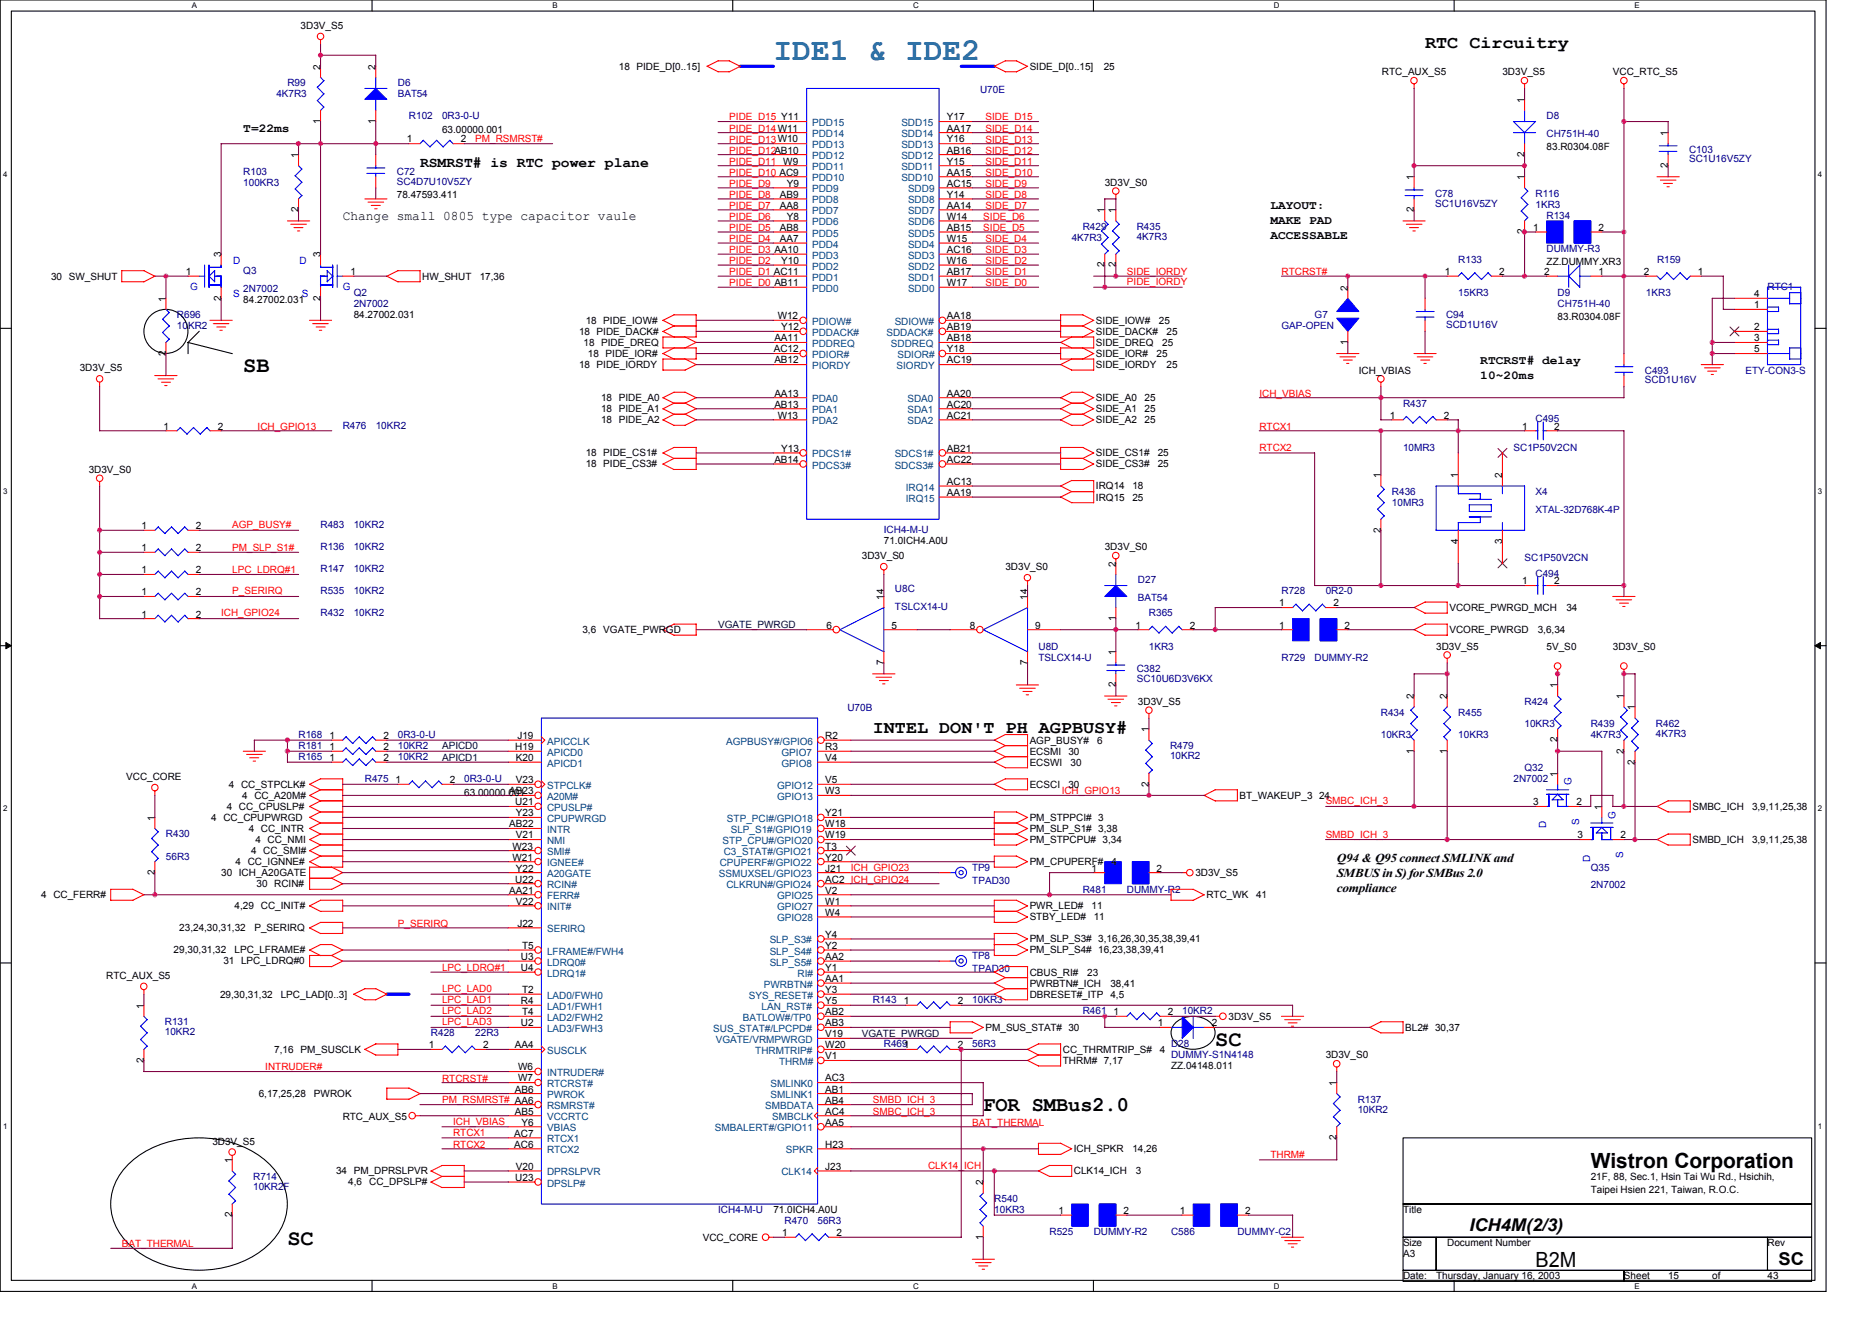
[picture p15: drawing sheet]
<svg xmlns="http://www.w3.org/2000/svg" width="297mm" height="210mm" viewBox="0 0 297 210" stroke-linecap="round" stroke-linejoin="round" font-family="sans-serif">
<defs><g id="words">
<text font-size="5.1" fill="#0080c0" x="122.7" y="9.6">IDE1 &amp; IDE2</text>
<g font-size="3.5">
<text x="38.6" y="59.1">SB</text>
<text x="192.8" y="166">SC</text>
<text x="45.6" y="197.5">SC</text>
</g>
<g font-size="3.3">
<text x="156" y="176.3">FOR SMBus2.0</text>
<text x="252.4" y="185.4">Wistron Corporation</text>
<text x="243.6" y="201">B2M</text>
</g>
<g font-size="2.8">
<text x="226.1" y="7.6">RTC Circuitry</text>
<text x="138.5" y="116.2">INTEL DON'T PH AGPBUSY#</text>
<text x="233.1" y="195.3">ICH4M(2/3)</text>
<text x="282.2" y="200.6">SC</text>
</g>
<text font-size="2.3" x="66.7" y="26.4">RSMRST# is RTC power plane</text>
<text font-size="2.1" x="54.4" y="35">Change small 0805 type capacitor vaule</text>
<g font-size="1.9">
<text x="38.6" y="20.9">T=22ms</text>
<text x="201.6" y="33.2">LAYOUT:</text>
<text x="201.6" y="35.6">MAKE PAD</text>
<text x="201.6" y="38">ACCESSABLE</text>
<text x="234.9" y="57.7">RTCRST# delay</text>
<text x="234.9" y="60.1">10~20ms</text>
<text x="212.1" y="136.7">Q94 &amp; Q95 connect SMLINK and</text>
<text x="212.1" y="139.1">SMBUS in S) for SMBus 2.0</text>
<text x="212.1" y="141.5">compliance</text>
</g>
<g font-size="1.6">
<text x="47.7" y="4.6">3D3V_S5</text>
<text x="50.8" y="11" transform="rotate(-90 50.8 11)">2</text>
<text x="59.6" y="11" transform="rotate(-90 59.6 11)">2</text>
<text x="98.2" y="11.1">18 PIDE_D[0..15]</text>
<text x="163.4" y="11.1">SIDE_D[0..15]</text>
<text x="175.1" y="11.1">25</text>
<text x="219.3" y="11.9">RTC_AUX_S5</text>
<text x="238.4" y="11.9">3D3V_S5</text>
<text x="255.9" y="11.9">VCC_RTC_S5</text>
<text x="241.9" y="16.3" transform="rotate(-90 241.9 16.3)">1</text>
<text x="50.8" y="19.6" transform="rotate(-90 50.8 19.6)">1</text>
<text x="59.6" y="19.6" transform="rotate(-90 59.6 19.6)">1</text>
<text x="64.5" y="22.6">1</text>
<text x="70.1" y="21.1">63.00000.001</text>
<text x="73.1" y="22.6">2</text>
<text x="150.2" y="19.1">Y17</text>
<text x="150.2" y="20.9">AA17</text>
<text x="150.2" y="22.6">Y16</text>
<text x="245.4" y="23.9">83.R0304.08F</text>
<text x="264.7" y="21.6" transform="rotate(-90 264.7 21.6)">1</text>
<text x="47.3" y="25.1" transform="rotate(-90 47.3 25.1)">1</text>
<text x="124.8" y="29.6">Y9</text>
<text x="150.2" y="24.4">AB16</text>
<text x="150.2" y="26.1">Y15</text>
<text x="150.2" y="27.9">AA15</text>
<text x="150.2" y="29.6">AC15</text>
<text x="175.3" y="29.5">3D3V_S0</text>
<text x="224.4" y="28.6" transform="rotate(-90 224.4 28.6)">1</text>
<text x="241.9" y="28.6" transform="rotate(-90 241.9 28.6)">1</text>
<text x="241.9" y="24.9" transform="rotate(-90 241.9 24.9)">2</text>
<text x="264.7" y="26.6" transform="rotate(-90 264.7 26.6)">2</text>
<text x="47.3" y="33.7" transform="rotate(-90 47.3 33.7)">2</text>
<text x="63" y="31.4">78.47593.411</text>
<text x="123.8" y="33.1">AA8</text>
<text x="123.8" y="31.4">AB9</text>
<text x="124.8" y="34.9">Y8</text>
<text x="150.2" y="31.4">Y14</text>
<text x="150.2" y="33.1">AA14</text>
<text x="150.2" y="34.9">W14</text>
<text x="175.3" y="33.8" transform="rotate(-90 175.3 33.8)">1</text>
<text x="177" y="33.8" transform="rotate(-90 177 33.8)">1</text>
<text x="224.4" y="33.7" transform="rotate(-90 224.4 33.7)">2</text>
<text x="35.1" y="40.8" transform="rotate(-90 35.1 40.8)">3</text>
<text x="50.8" y="40.8" transform="rotate(-90 50.8 40.8)">3</text>
<text x="123.8" y="38.4">AA7</text>
<text x="123.8" y="36.6">AB8</text>
<text x="123.9" y="41.9">Y10</text>
<text x="150.2" y="36.6">AB15</text>
<text x="150.2" y="38.4">W15</text>
<text x="150.2" y="40.1">AC16</text>
<text x="150.2" y="41.9">W16</text>
<text x="241.9" y="37.2" transform="rotate(-90 241.9 37.2)">2</text>
<text x="243.3" y="36.6">1</text>
<text x="253.6" y="36.6">2</text>
<text x="8.1" y="44.4">30 SW_SHUT</text>
<text x="26.3" y="47.9" transform="rotate(-90 26.3 47.9)">1</text>
<text x="29.5" y="43.6">1</text>
<text x="35.1" y="47.7" transform="rotate(-90 35.1 47.7)">2</text>
<text x="50.8" y="47.7" transform="rotate(-90 50.8 47.7)">2</text>
<text x="55.6" y="43.6">1</text>
<text x="67" y="44.4">HW_SHUT</text>
<text x="76.1" y="44.4">17,36</text>
<text x="150.2" y="43.6">AB17</text>
<text x="150.2" y="45.4">W17</text>
<text x="175.3" y="42.4" transform="rotate(-90 175.3 42.4)">2</text>
<text x="177" y="42.4" transform="rotate(-90 177 42.4)">2</text>
<text x="213.8" y="46.1" transform="rotate(-90 213.8 46.1)">2</text>
<text x="229.3" y="43.6">1</text>
<text x="237.9" y="43.6">2</text>
<text x="245" y="43.6">2</text>
<text x="245.4" y="42.1">ZZ.DUMMY.XR3</text>
<text x="253.6" y="43.6">1</text>
<text x="260.8" y="43.6">2</text>
<text x="269.4" y="43.6">1</text>
<text x="278.3" y="47.2">4</text>
<text x="38.6" y="48">84.27002.031</text>
<text x="56.1" y="50.5">84.27002.031</text>
<text x="91.9" y="53.1">18 PIDE_DACK#</text>
<text x="92.9" y="51.4">18 PIDE_IOW#</text>
<text x="123.4" y="50.7">W12</text>
<text x="123.9" y="52.4">Y12</text>
<text x="150.2" y="50.7">AA18</text>
<text x="150.2" y="52.4">AB19</text>
<text x="173.9" y="53.1">SIDE_DACK#</text>
<text x="173.9" y="51.4">SIDE_IOW#</text>
<text x="183.9" y="51.4">25</text>
<text x="185.1" y="53.1">25</text>
<text x="247.2" y="50.8">83.R0304.08F</text>
<text x="278.3" y="48.9">1</text>
<text x="278.3" y="52.4">2</text>
<text x="12.7" y="58.9">3D3V_S5</text>
<text x="26.3" y="56.5" transform="rotate(-90 26.3 56.5)">2</text>
<text x="91.9" y="58.4">18 PIDE_IORDY</text>
<text x="92.6" y="54.9">18 PIDE_DREQ</text>
<text x="93.3" y="56.6">18 PIDE_IOR#</text>
<text x="122.8" y="55.9">AC12</text>
<text x="122.9" y="54.2">AA11</text>
<text x="122.9" y="57.7">AB12</text>
<text x="150.2" y="57.7">AC19</text>
<text x="150.2" y="55.9">Y18</text>
<text x="150.2" y="54.2">AB18</text>
<text x="173.9" y="54.9">SIDE_DREQ</text>
<text x="173.9" y="56.6">SIDE_IOR#</text>
<text x="173.9" y="58.4">SIDE_IORDY</text>
<text x="183.5" y="56.6">25</text>
<text x="184.4" y="54.9">25</text>
<text x="185.1" y="58.4">25</text>
<text x="213.8" y="54.7" transform="rotate(-90 213.8 54.7)">1</text>
<text x="215.6" y="59.3">ICH_VBIAS</text>
<text x="278.3" y="54.2">3</text>
<text x="278.3" y="55.9">5</text>
<text x="95.4" y="63.6">18 PIDE_A0</text>
<text x="95.4" y="65.4">18 PIDE_A1</text>
<text x="122.9" y="62.9">AA13</text>
<text x="122.9" y="64.7">AB13</text>
<text x="150.2" y="62.9">AA20</text>
<text x="150.2" y="64.7">AC20</text>
<text x="173.9" y="63.6">SIDE_A0</text>
<text x="173.9" y="65.4">SIDE_A1</text>
<text x="181.6" y="63.6">25</text>
<text x="181.6" y="65.4">25</text>
<text x="26" y="68.2">1</text>
<text x="34.6" y="68.2">2</text>
<text x="95.4" y="67.1">18 PIDE_A2</text>
<text x="123.4" y="66.4">W13</text>
<text x="123.9" y="71.7">Y13</text>
<text x="150.2" y="71.7">AB21</text>
<text x="150.2" y="66.4">AC21</text>
<text x="173.9" y="67.1">SIDE_A2</text>
<text x="181.6" y="67.1">25</text>
<text x="220.5" y="66.4">1</text>
<text x="229.1" y="66.4">2</text>
<text x="241.5" y="68.2">1</text>
<text x="246.6" y="68.2">2</text>
<text x="14.1" y="75">3D3V_S0</text>
<text x="92.9" y="72.4">18 PIDE_CS1#</text>
<text x="92.9" y="74.1">18 PIDE_CS3#</text>
<text x="122.9" y="73.4">AB14</text>
<text x="150.2" y="73.4">AC22</text>
<text x="150.2" y="76.9">AC13</text>
<text x="173.9" y="72.4">SIDE_CS1#</text>
<text x="173.9" y="74.1">SIDE_CS3#</text>
<text x="173.9" y="77.7">IRQ14</text>
<text x="179.7" y="77.7">18</text>
<text x="183.7" y="72.4">25</text>
<text x="183.7" y="74.1">25</text>
<text x="219.1" y="75.9" transform="rotate(-90 219.1 75.9)">1</text>
<text x="231.4" y="75.9" transform="rotate(-90 231.4 75.9)">1</text>
<text x="238.4" y="75.9" transform="rotate(-90 238.4 75.9)">2</text>
<text x="22.5" y="83.9">1</text>
<text x="31.1" y="83.9">2</text>
<text x="150.2" y="78.7">AA19</text>
<text x="173.9" y="79.4">IRQ15</text>
<text x="179.7" y="79.4">25</text>
<text x="22.5" y="87.5">1</text>
<text x="31.1" y="87.5">2</text>
<text x="136.8" y="88.7">3D3V_S0</text>
<text x="140.2" y="86.3">71.0ICH4.A0U</text>
<text x="175.3" y="87.3">3D3V_S0</text>
<text x="177" y="89.9" transform="rotate(-90 177 89.9)">2</text>
<text x="219.1" y="84.5" transform="rotate(-90 219.1 84.5)">2</text>
<text x="231.4" y="86.3" transform="rotate(-90 231.4 86.3)">4</text>
<text x="238.4" y="86.3" transform="rotate(-90 238.4 86.3)">3</text>
<text x="22.5" y="94.5">1</text>
<text x="22.5" y="91">1</text>
<text x="31.1" y="94.5">2</text>
<text x="31.1" y="91">2</text>
<text x="140.2" y="95.2" transform="rotate(-90 140.2 95.2)">14</text>
<text x="159.5" y="90.4">3D3V_S0</text>
<text x="163" y="95.2" transform="rotate(-90 163 95.2)">14</text>
<text x="241.5" y="92.7">1</text>
<text x="246.6" y="92.7">2</text>
<text x="22.5" y="98">1</text>
<text x="31.1" y="98">2</text>
<text x="92.4" y="100.4">3,6</text>
<text x="95.7" y="100.4">VGATE_PWRGD</text>
<text x="131.1" y="99.7">6</text>
<text x="141.5" y="99.7">5</text>
<text x="153.9" y="99.7">8</text>
<text x="164.3" y="99.7">9</text>
<text x="177" y="98.5" transform="rotate(-90 177 98.5)">1</text>
<text x="180.2" y="99.7">1</text>
<text x="188.8" y="99.7">2</text>
<text x="203" y="99.7">1</text>
<text x="203" y="96.2">1</text>
<text x="211.6" y="96.2">2</text>
<text x="213.3" y="99.7">2</text>
<text x="230" y="100.4">VCORE_PWRGD</text>
<text x="230" y="96.9">VCORE_PWRGD_MCH</text>
<text x="244" y="100.4">3,6,34</text>
<text x="248.6" y="96.9">34</text>
<text x="140.2" y="105.5" transform="rotate(-90 140.2 105.5)">7</text>
<text x="163" y="105.5" transform="rotate(-90 163 105.5)">7</text>
<text x="177" y="103.9" transform="rotate(-90 177 103.9)">1</text>
<text x="227.9" y="103.1">3D3V_S5</text>
<text x="245.4" y="103.1">5V_S0</text>
<text x="255.9" y="103.1">3D3V_S0</text>
<text x="177" y="109" transform="rotate(-90 177 109)">2</text>
<text x="180.6" y="111.8">3D3V_S5</text>
<text x="224.4" y="110.9" transform="rotate(-90 224.4 110.9)">2</text>
<text x="229.6" y="110.9" transform="rotate(-90 229.6 110.9)">2</text>
<text x="247.1" y="109.2" transform="rotate(-90 247.1 109.2)">1</text>
<text x="257.7" y="110.9" transform="rotate(-90 257.7 110.9)">1</text>
<text x="259.4" y="112.7" transform="rotate(-90 259.4 112.7)">1</text>
<text x="52.3" y="117.3">1</text>
<text x="52.3" y="119">1</text>
<text x="60.9" y="117.3">2</text>
<text x="60.9" y="119">2</text>
<text x="81.8" y="119">H19</text>
<text x="82.1" y="117.3">J19</text>
<text x="131" y="117.3">R2</text>
<text x="131" y="119">R3</text>
<text x="163.4" y="119.7">ECSMI</text>
<text x="163.4" y="118">AGP_BUSY#</text>
<text x="169.5" y="119.7">30</text>
<text x="174.1" y="118">6</text>
<text x="182.3" y="116.2" transform="rotate(-90 182.3 116.2)">1</text>
<text x="224.4" y="119.5" transform="rotate(-90 224.4 119.5)">1</text>
<text x="229.6" y="119.5" transform="rotate(-90 229.6 119.5)">1</text>
<text x="247.1" y="117.8" transform="rotate(-90 247.1 117.8)">2</text>
<text x="257.7" y="119.5" transform="rotate(-90 257.7 119.5)">2</text>
<text x="20" y="123.8">VCC_CORE</text>
<text x="36.3" y="125">4 CC_STPCLK#</text>
<text x="52.3" y="120.8">1</text>
<text x="60.9" y="120.8">2</text>
<text x="62.8" y="124.3">1</text>
<text x="71.4" y="124.3">2</text>
<text x="81.8" y="120.8">K20</text>
<text x="81.8" y="124.3">V23</text>
<text x="131" y="120.8">V4</text>
<text x="131" y="124.3">V5</text>
<text x="163.4" y="121.5">ECSWI</text>
<text x="163.4" y="125">ECSCI</text>
<text x="169.5" y="125">30</text>
<text x="169.9" y="121.5">30</text>
<text x="182.3" y="124.8" transform="rotate(-90 182.3 124.8)">2</text>
<text x="247.1" y="123.2" transform="rotate(-90 247.1 123.2)">1</text>
<text x="259.4" y="121.3" transform="rotate(-90 259.4 121.3)">2</text>
<text x="24.5" y="130.2" transform="rotate(-90 24.5 130.2)">1</text>
<text x="33.5" y="130.2">4 CC_CPUPWRGD</text>
<text x="36" y="128.5">4 CC_CPUSLP#</text>
<text x="38.4" y="126.7">4 CC_A20M#</text>
<text x="39.5" y="132">4 CC_INTR</text>
<text x="73.7" y="126.2">63.00000.001</text>
<text x="80.8" y="126">AB23</text>
<text x="80.8" y="131.3">AB22</text>
<text x="81.8" y="127.8">U21</text>
<text x="81.9" y="129.5">Y23</text>
<text x="131" y="131.3">W18</text>
<text x="131" y="126">W3</text>
<text x="131" y="129.5">Y21</text>
<text x="163.4" y="132">PM_SLP_S1# 3,38</text>
<text x="163.4" y="130.2">PM_STPPCI# 3</text>
<text x="196.7" y="126.7">BT_WAKEUP_3 24</text>
<text x="243.3" y="127.8">3</text>
<text x="250.1" y="127.8">2</text>
<text x="254.1" y="128.5" transform="rotate(-90 254.1 128.5)">1</text>
<text x="268.5" y="128.5">SMBC_ICH</text>
<text x="278" y="128.5">3,9,11,25,38</text>
<text x="37.4" y="137.2">4 CC_IGNNE#</text>
<text x="39.8" y="135.5">4 CC_SMI#</text>
<text x="40.5" y="133.8">4 CC_NMI</text>
<text x="81.3" y="134.8">W23</text>
<text x="81.3" y="136.5">W21</text>
<text x="81.8" y="133">V21</text>
<text x="131" y="134.8">T3</text>
<text x="131" y="136.5">Y20</text>
<text x="131" y="133">W19</text>
<text x="163.4" y="137.2">PM_CPUPERF#</text>
<text x="163.4" y="133.8">PM_STPCPU# 3,34</text>
<text x="176.4" y="137.2">4</text>
<text x="250.3" y="133">3</text>
<text x="257.2" y="133">2</text>
<text x="268.5" y="133.8">SMBD_ICH</text>
<text x="278" y="133.8">3,9,11,25,38</text>
<text x="6.5" y="142.5">4 CC_FERR#</text>
<text x="24.5" y="138.8" transform="rotate(-90 24.5 138.8)">2</text>
<text x="35.1" y="139">30 ICH_A20GATE</text>
<text x="40.7" y="140.8">30 RCIN#</text>
<text x="80.8" y="141.8">AA21</text>
<text x="81.8" y="140">U22</text>
<text x="81.8" y="143.6">V22</text>
<text x="81.9" y="138.3">Y22</text>
<text x="131" y="141.8">V2</text>
<text x="131" y="143.6">W1</text>
<text x="131" y="140">AC2 ICH_GPIO24</text>
<text x="131" y="138.3">J21</text>
<text x="173.2" y="138.3">1</text>
<text x="183.5" y="138.3">2</text>
<text x="189.7" y="139">3D3V_S5</text>
<text x="191.4" y="142.5">RTC_WK</text>
<text x="199.3" y="142.5">41</text>
<text x="28.4" y="147.8">23,24,30,31,32</text>
<text x="37.2" y="144.3">4,29</text>
<text x="40.4" y="147.8">P_SERIRQ</text>
<text x="41.4" y="144.3">CC_INIT#</text>
<text x="82.1" y="147">J22</text>
<text x="131" y="148.8">Y4</text>
<text x="131" y="145.3">W4</text>
<text x="163.4" y="146">STBY_LED#</text>
<text x="163.4" y="144.3">PWR_LED#</text>
<text x="163.4" y="149.5">PM_SLP_S3# 3,16,26,30,35,38,39,41</text>
<text x="173.2" y="144.3">11</text>
<text x="173.5" y="146">11</text>
<text x="16.9" y="155.3">RTC_AUX_S5</text>
<text x="27.6" y="151.3">29,30,31,32</text>
<text x="35.5" y="153">31 LPC_LDRQ#0</text>
<text x="37.2" y="151.3">LPC_LFRAME#</text>
<text x="82.7" y="152.3">U3</text>
<text x="82.7" y="154.1">U4</text>
<text x="82.8" y="150.6">T5</text>
<text x="131" y="154.1">Y1</text>
<text x="131" y="150.6">Y2</text>
<text x="131" y="152.3">AA2</text>
<text x="131" y="155.8">AA1</text>
<text x="163.4" y="154.8">CBUS_RI#</text>
<text x="163.4" y="151.3">PM_SLP_S4# 16,23,38,39,41</text>
<text x="172.5" y="154.8">23</text>
<text x="22.8" y="160" transform="rotate(-90 22.8 160)">1</text>
<text x="34.9" y="158.3">29,30,31,32</text>
<text x="44.6" y="158.3">LPC_LAD[0..3]</text>
<text x="82.7" y="159.3">R4</text>
<text x="82.8" y="157.6">T2</text>
<text x="82.8" y="161.1">T4</text>
<text x="131" y="161.1">AB2</text>
<text x="131" y="157.6">Y3</text>
<text x="131" y="159.3">Y5</text>
<text x="143.4" y="159.3">1</text>
<text x="152" y="159.3">2</text>
<text x="163.4" y="156.5">PWRBTN#_ICH</text>
<text x="163.4" y="158.3">DBRESET#_ITP 4,5</text>
<text x="176.2" y="156.5">38,41</text>
<text x="176.7" y="161.1">1</text>
<text x="185.3" y="161.1">2</text>
<text x="194.9" y="161.8">3D3V_S5</text>
<text x="43.5" y="167">7,16</text>
<text x="47.7" y="167">PM_SUSCLK</text>
<text x="68" y="166.3">1</text>
<text x="76.6" y="166.3">2</text>
<text x="81.7" y="166.3">AA4</text>
<text x="82.7" y="162.8">U2</text>
<text x="131" y="164.6">V19</text>
<text x="131" y="166.3">W20</text>
<text x="131" y="162.8">AB3</text>
<text x="152" y="166.3">2</text>
<text x="156.4" y="163.5">PM_SUS_STAT# 30</text>
<text x="168.7" y="167">CC_THRMTRIP_S#</text>
<text x="183.7" y="162.8">1</text>
<text x="184.1" y="167">4</text>
<text x="192.3" y="162.8">2</text>
<text x="210.4" y="167.9">3D3V_S0</text>
<text x="223" y="163.5">BL2# 30,37</text>
<text x="22.8" y="168.6" transform="rotate(-90 22.8 168.6)">2</text>
<text x="81.7" y="173.3">AB6</text>
<text x="82.2" y="169.8">W6</text>
<text x="82.2" y="171.6">W7</text>
<text x="131" y="168.1">V1</text>
<text x="131" y="171.6">AC3</text>
<text x="131" y="173.3">AB1</text>
<text x="168.7" y="168.8">THRM# 7,17</text>
<text x="185.8" y="169.7">ZZ.04148.011</text>
<text x="212.1" y="172.3" transform="rotate(-90 212.1 172.3)">1</text>
<text x="41.1" y="174.1">6,17,25,28</text>
<text x="49.8" y="174.1">PWROK</text>
<text x="54.4" y="177.7">RTC_AUX_S5</text>
<text x="81.7" y="176.8">AB5</text>
<text x="82.8" y="178.6">Y6</text>
<text x="131" y="176.8">AC4</text>
<text x="131" y="175.1">AB4</text>
<text x="131" y="178.6">AA5</text>
<text x="33.7" y="181.6">3D3V_S5</text>
<text x="36.8" y="184.6" transform="rotate(-90 36.8 184.6)">1</text>
<text x="81.6" y="180.3">AC7</text>
<text x="81.6" y="182.1">AC6</text>
<text x="81.8" y="185.6">V20</text>
<text x="131" y="182.1">H23</text>
<text x="131" y="185.6">J23</text>
<text x="170.4" y="182.8">ICH_SPKR</text>
<text x="179.7" y="182.8">14,26</text>
<text x="212.1" y="180.9" transform="rotate(-90 212.1 180.9)">2</text>
<text x="53.3" y="186.3">34 PM_DPRSLPVR</text>
<text x="55.2" y="188.1">4,6</text>
<text x="58.6" y="188.1">CC_DPSLP#</text>
<text x="81.8" y="187.4">U23</text>
<text x="156" y="188.1" transform="rotate(-90 156 188.1)">2</text>
<text x="170.4" y="186.3">CLK14_ICH</text>
<text x="180.2" y="186.3">3</text>
<text x="252.4" y="187.2">21F, 88, Sec.1, Hsin Tai Wu Rd., Hsichih,</text>
<text x="252.4" y="189.3">Taipei Hsien 221, Taiwan, R.O.C.</text>
<text x="36.8" y="193.1" transform="rotate(-90 36.8 193.1)">2</text>
<text x="111.5" y="196.8">VCC_CORE</text>
<text x="122.7" y="192.4">71.0ICH4.A0U</text>
<text x="124.1" y="196.1">1</text>
<text x="132.7" y="196.1">2</text>
<text x="156" y="196.7" transform="rotate(-90 156 196.7)">1</text>
<text x="167.9" y="192.6">1</text>
<text x="178.3" y="192.6">2</text>
<text x="187.2" y="192.6">1</text>
<text x="197.6" y="192.6">2</text>
<text x="222.6" y="192.4">Title</text>
<text x="222.6" y="197.7">Size</text>
<text x="229.6" y="197.7">Document Number</text>
<text x="280.5" y="197.7">Rev</text>
<text x="222.6" y="199.5">A3</text>
<text x="222.6" y="203">Date:</text>
<text x="227.9" y="203">Thursday, January 16, 2003</text>
<text x="257.7" y="203">Sheet</text>
<text x="264.7" y="203">15</text>
<text x="271.7" y="203">of</text>
<text x="280.5" y="203">43</text>
</g>
<g font-size="1.6" fill="#000080">
<text x="43.9" y="15.5">4K7R3</text>
<text x="45.6" y="13.7">R99</text>
<text x="63.1" y="13.7">D6</text>
<text x="63.1" y="15.5">BAT54</text>
<text x="155.5" y="14.7">U70E</text>
<text x="64.9" y="18.9">R102</text>
<text x="70.1" y="18.9">0R3-0-U</text>
<text x="245.4" y="18.9">D8</text>
<text x="245.4" y="21.8">CH751H-40</text>
<text x="38.6" y="27.7">R103</text>
<text x="38.6" y="29.5">100KR3</text>
<text x="63" y="27.7">C72</text>
<text x="63" y="29.3">SC4D7U10V5ZY</text>
<text x="268" y="24.2">C103</text>
<text x="268" y="25.8">SC1U16V5ZY</text>
<text x="227.7" y="31.2">C78</text>
<text x="227.7" y="32.8">SC1U16V5ZY</text>
<text x="243.6" y="31.2">R116</text>
<text x="243.6" y="33">1KR3</text>
<text x="245.4" y="34.7">R134</text>
<text x="170" y="38.2">4K7R3</text>
<text x="171.8" y="36.5">R429</text>
<text x="180.4" y="36.5">R435</text>
<text x="180.4" y="38.1">4K7R3</text>
<text x="231.4" y="41.7">R133</text>
<text x="245.4" y="40">DUMMY-R3</text>
<text x="262.9" y="41.7">R159</text>
<text x="38.6" y="43.5">Q3</text>
<text x="38.6" y="46.3">2N7002</text>
<text x="56.1" y="47">Q2</text>
<text x="231.4" y="47">15KR3</text>
<text x="247.2" y="47">D9</text>
<text x="261.2" y="47">1KR3</text>
<text x="280.5" y="45.9">RTC1</text>
<text x="28.1" y="50.5">R696</text>
<text x="28.1" y="52.2">10KR2</text>
<text x="56.1" y="48.7">2N7002</text>
<text x="203.3" y="52.2">GAP-OPEN</text>
<text x="208.6" y="50.5">G7</text>
<text x="229.5" y="50.5">C94</text>
<text x="229.5" y="52.1">SCD1U16V</text>
<text x="247.2" y="48.7">CH751H-40</text>
<text x="261" y="59.3">C493</text>
<text x="277" y="59.3">ETY-CON3-S</text>
<text x="222.6" y="64.5">R437</text>
<text x="261" y="60.8">SCD1U16V</text>
<text x="54.4" y="68">R476</text>
<text x="59.6" y="68">10KR2</text>
<text x="222.6" y="71.5">10MR3</text>
<text x="240.2" y="71.5">SC1P50V2CN</text>
<text x="243.6" y="67">C495</text>
<text x="50.9" y="83.8">R483</text>
<text x="56.1" y="83.8">10KR2</text>
<text x="220.9" y="78.5">R436</text>
<text x="220.9" y="80.3">10MR3</text>
<text x="243.6" y="78.5">X4</text>
<text x="243.6" y="81.3">XTAL-32D768K-4P</text>
<text x="50.9" y="87.3">R136</text>
<text x="56.1" y="87.3">10KR2</text>
<text x="140.2" y="84.5">ICH4-M-U</text>
<text x="241.9" y="89">SC1P50V2CN</text>
<text x="50.9" y="94.3">R535</text>
<text x="50.9" y="90.8">R147</text>
<text x="56.1" y="94.3">10KR2</text>
<text x="56.1" y="90.8">10KR2</text>
<text x="142" y="94">U8C</text>
<text x="180.6" y="92.6">D27</text>
<text x="180.6" y="95.4">BAT54</text>
<text x="203.3" y="94.3">R728</text>
<text x="210.4" y="94.3">0R2-0</text>
<text x="243.6" y="91.5">C494</text>
<text x="50.9" y="97.8">R432</text>
<text x="56.1" y="97.8">10KR2</text>
<text x="142" y="96.8">TSLCX14-U</text>
<text x="182.3" y="97.8">R365</text>
<text x="164.8" y="103.1">U8D</text>
<text x="164.8" y="104.8">TSLCX14-U</text>
<text x="180.4" y="106.6">C382</text>
<text x="182.3" y="103.1">1KR3</text>
<text x="203.3" y="104.8">R729</text>
<text x="208.6" y="104.8">DUMMY-R2</text>
<text x="134.5" y="112.9">U70B</text>
<text x="180.4" y="108.2">SC10U6D3V6KX</text>
<text x="219.1" y="113.6">R434</text>
<text x="231.4" y="113.6">R455</text>
<text x="241.9" y="111.8">R424</text>
<text x="47.4" y="117.1">R168</text>
<text x="47.4" y="118.9">R181</text>
<text x="63.1" y="117.1">0R3-0-U</text>
<text x="63.1" y="118.9">10KR2</text>
<text x="185.6" y="118.9">R479</text>
<text x="219.1" y="117.1">10KR3</text>
<text x="231.4" y="117.1">10KR3</text>
<text x="241.9" y="115.3">10KR3</text>
<text x="252.4" y="115.3">R439</text>
<text x="252.4" y="117.1">4K7R3</text>
<text x="262.8" y="115.3">R462</text>
<text x="262.8" y="116.9">4K7R3</text>
<text x="47.4" y="120.6">R165</text>
<text x="57.9" y="124.1">R475</text>
<text x="63.1" y="120.6">10KR2</text>
<text x="73.7" y="124.1">0R3-0-U</text>
<text x="185.6" y="120.4">10KR2</text>
<text x="240.2" y="124.1">2N7002</text>
<text x="241.9" y="122.3">Q32</text>
<text x="26.3" y="132.9">R430</text>
<text x="26.3" y="136.4">56R3</text>
<text x="154.3" y="138.1">TP9</text>
<text x="154.3" y="140.2">TPAD30</text>
<text x="171.8" y="141.6">R481</text>
<text x="178.8" y="141.6">DUMMY-R2</text>
<text x="252.4" y="138.1">Q35</text>
<text x="252.4" y="140.9">2N7002</text>
<text x="154.3" y="152.1">TP8</text>
<text x="154.3" y="154.2">TPAD30</text>
<text x="138.5" y="159.2">R143</text>
<text x="154.3" y="159.2">10KR3</text>
<text x="171.8" y="160.9">R461</text>
<text x="187.6" y="160.9">10KR2</text>
<text x="26.2" y="162.7">R131</text>
<text x="26.2" y="164.2">10KR2</text>
<text x="68.4" y="164.4">R428</text>
<text x="75.4" y="164.4">22R3</text>
<text x="140.2" y="166.2">R4691</text>
<text x="154.3" y="166.2">56R3</text>
<text x="185.8" y="166.2">D28</text>
<text x="185.8" y="167.9">DUMMY-S1N4148</text>
<text x="215.4" y="174.9">R137</text>
<text x="215.4" y="176.5">10KR2</text>
<text x="40.2" y="187.2">R714</text>
<text x="40.2" y="188.8">10KR2F</text>
<text x="157.8" y="190.7">R540</text>
<text x="114" y="192.4">ICH4-M-U</text>
<text x="124.5" y="194.2">R470</text>
<text x="129.7" y="194.2">56R3</text>
<text x="157.8" y="192.4">10KR3</text>
<text x="166.5" y="196">R525</text>
<text x="173.5" y="196">DUMMY-R2</text>
<text x="185.8" y="196">C586</text>
<text x="196.3" y="196">DUMMY-C2</text>
</g>
<g font-size="1.6" fill="#f00">
<text x="75.4" y="22.5">PM_RSMRST#</text>
<text x="115.7" y="20.9">PIDE_D14W11</text>
<text x="115.7" y="19.1">PIDE_D15 Y11</text>
<text x="115.7" y="22.6">PIDE_D13W10</text>
<text x="156.4" y="22.6">SIDE_D13</text>
<text x="156.4" y="20.9">SIDE_D14</text>
<text x="156.4" y="19.1">SIDE_D15</text>
<text x="115.7" y="29.6">PIDE_D9</text>
<text x="115.7" y="27.9">PIDE_D10 AC9</text>
<text x="115.7" y="26.1">PIDE_D11 W9</text>
<text x="115.7" y="24.4">PIDE_D12AB10</text>
<text x="156.4" y="26.1">SIDE_D11</text>
<text x="156.4" y="24.4">SIDE_D12</text>
<text x="156.4" y="29.6">SIDE_D9</text>
<text x="156.4" y="27.9">SIDE_D10</text>
<text x="115.7" y="33.1">PIDE_D7</text>
<text x="115.7" y="31.4">PIDE_D8</text>
<text x="115.7" y="34.9">PIDE_D6</text>
<text x="156" y="34.9">SIDE_D6</text>
<text x="156.4" y="31.4">SIDE_D8</text>
<text x="156.4" y="33.1">SIDE_D7</text>
<text x="115.7" y="40.2">PIDE_D3 AA10</text>
<text x="115.7" y="38.4">PIDE_D4</text>
<text x="115.7" y="36.6">PIDE_D5</text>
<text x="115.7" y="41.9">PIDE_D2</text>
<text x="156" y="36.6">SIDE_D5</text>
<text x="156.4" y="40.2">SIDE_D3</text>
<text x="156.4" y="38.4">SIDE_D4</text>
<text x="156.4" y="41.9">SIDE_D2</text>
<text x="115.7" y="45.4">PIDE_D0 AB11</text>
<text x="115.7" y="43.7">PIDE_D1 AC11</text>
<text x="156.4" y="45.4">SIDE_D0</text>
<text x="156.4" y="43.7">SIDE_D1</text>
<text x="178.8" y="43.7">SIDE_IORDY</text>
<text x="178.8" y="45.2">PIDE_IORDY</text>
<text x="203.3" y="43.7">RTCRST#</text>
<text x="199.8" y="62.9">ICH_VBIAS</text>
<text x="40.9" y="68.2">ICH_GPIO13</text>
<text x="199.8" y="71.5">RTCX2</text>
<text x="199.8" y="68.2">RTCX1</text>
<text x="36.8" y="83.8">AGP_BUSY#</text>
<text x="36.8" y="87.5">PM_SLP_S1#</text>
<text x="36.8" y="94.3">P_SERIRQ</text>
<text x="36.8" y="91">LPC_LDRQ#1</text>
<text x="35.1" y="97.8">ICH_GPIO24</text>
<text x="168.5" y="126">ICH_GPIO13</text>
<text x="210.4" y="127.6">SMBC_ICH_3</text>
<text x="210.4" y="133">SMBD_ICH_3</text>
<text x="135" y="138.1">ICH_GPIO23</text>
<text x="63.1" y="147.1">P_SERIRQ</text>
<text x="70.1" y="154.1">LPC_LDRQ#1</text>
<text x="70.1" y="157.4">LPC_LAD0</text>
<text x="70.1" y="159.2">LPC_LAD1</text>
<text x="70.1" y="160.9">LPC_LAD2</text>
<text x="70.1" y="162.7">LPC_LAD3</text>
<text x="42.1" y="169.8">INTRUDER#</text>
<text x="70.1" y="171.6">RTCRST#</text>
<text x="70.1" y="174.9">PM_RSMRST# AA6</text>
<text x="71.9" y="178.4">ICH_VBIAS</text>
<text x="138.5" y="176.8">SMBC_ICH_3</text>
<text x="138.5" y="174.9">SMBD_ICH_3</text>
<text x="154.3" y="178.6">BAT_THERMAL</text>
<text x="71.9" y="180.2">RTCX1</text>
<text x="71.9" y="182.1">RTCX2</text>
<text x="147.3" y="185.4">CLK14_ICH</text>
<text x="201.6" y="183.7">THRM#</text>
<text x="19.3" y="197.9">BAT_THERMAL</text>
</g>
<g font-size="1.6" fill="#004080">
<text x="128.9" y="23.5">PDD13</text>
<text x="128.9" y="21.8">PDD14</text>
<text x="128.9" y="20">PDD15</text>
<text x="143" y="20">SDD15</text>
<text x="143" y="21.8">SDD14</text>
<text x="143" y="23.5">SDD13</text>
<text x="128.9" y="28.8">PDD10</text>
<text x="128.9" y="27">PDD11</text>
<text x="128.9" y="25.3">PDD12</text>
<text x="143" y="25.3">SDD12</text>
<text x="143" y="27">SDD11</text>
<text x="143" y="28.8">SDD10</text>
<text x="128.9" y="35.8">PDD6</text>
<text x="128.9" y="34">PDD7</text>
<text x="128.9" y="32.3">PDD8</text>
<text x="128.9" y="30.5">PDD9</text>
<text x="144.1" y="30.5">SDD9</text>
<text x="144.1" y="32.3">SDD8</text>
<text x="144.1" y="34">SDD7</text>
<text x="144.1" y="35.8">SDD6</text>
<text x="128.9" y="41">PDD3</text>
<text x="128.9" y="39.3">PDD4</text>
<text x="128.9" y="37.5">PDD5</text>
<text x="144.1" y="37.5">SDD5</text>
<text x="144.1" y="39.3">SDD4</text>
<text x="144.1" y="41">SDD3</text>
<text x="128.9" y="44.5">PDD1</text>
<text x="128.9" y="42.8">PDD2</text>
<text x="128.9" y="46.3">PDD0</text>
<text x="144.1" y="42.8">SDD2</text>
<text x="144.1" y="44.5">SDD1</text>
<text x="144.1" y="46.3">SDD0</text>
<text x="128.9" y="51.5">PDIOW#</text>
<text x="128.9" y="53.3">PDDACK#</text>
<text x="140.6" y="53.3">SDDACK#</text>
<text x="142" y="51.5">SDIOW#</text>
<text x="128.9" y="55.1">PDDREQ</text>
<text x="128.9" y="56.8">PDIOR#</text>
<text x="128.9" y="58.5">PIORDY</text>
<text x="141.4" y="55.1">SDDREQ</text>
<text x="142.3" y="58.5">SIORDY</text>
<text x="142.4" y="56.8">SDIOR#</text>
<text x="128.9" y="63.8">PDA0</text>
<text x="128.9" y="65.6">PDA1</text>
<text x="144" y="63.8">SDA0</text>
<text x="144" y="65.6">SDA1</text>
<text x="128.9" y="67.3">PDA2</text>
<text x="144" y="67.3">SDA2</text>
<text x="128.9" y="72.6">PDCS1#</text>
<text x="128.9" y="74.3">PDCS3#</text>
<text x="142" y="72.6">SDCS1#</text>
<text x="142" y="74.3">SDCS3#</text>
<text x="143.7" y="77.8">IRQ14</text>
<text x="143.7" y="79.6">IRQ15</text>
<text x="86.8" y="118.2">APICCLK</text>
<text x="86.8" y="119.9">APICD0</text>
<text x="115.2" y="118.2">AGPBUSY#/GPIO6</text>
<text x="124" y="119.9">GPIO7</text>
<text x="86.8" y="121.6">APICD1</text>
<text x="86.8" y="125.2">STPCLK#</text>
<text x="123.3" y="125.2">GPIO12</text>
<text x="124" y="121.6">GPIO8</text>
<text x="86.8" y="126.9">A20M#</text>
<text x="86.8" y="128.7">CPUSLP#</text>
<text x="86.8" y="130.4">CPUPWRGD</text>
<text x="115.4" y="130.4">STP_PCI#/GPIO18</text>
<text x="123.3" y="126.9">GPIO13</text>
<text x="86.8" y="132.2">INTR</text>
<text x="86.8" y="133.9">NMI</text>
<text x="86.8" y="135.7">SMI#</text>
<text x="86.8" y="137.4">IGNEE#</text>
<text x="114.2" y="137.4">CPUPERF#/GPIO22</text>
<text x="114.7" y="133.9">STP_CPU#/GPIO20</text>
<text x="114.8" y="135.7">C3_STAT#/GPIO21</text>
<text x="115.9" y="132.2">SLP_S1#/GPIO19</text>
<text x="86.8" y="139.2">A20GATE</text>
<text x="86.8" y="140.9">RCIN#</text>
<text x="86.8" y="142.7">FERR#</text>
<text x="114.1" y="139.2">SSMUXSEL/GPIO23</text>
<text x="115.3" y="140.9">CLKRUN#/GPIO24</text>
<text x="123.3" y="142.7">GPIO25</text>
<text x="86.8" y="144.4">INIT#</text>
<text x="86.8" y="147.9">SERIRQ</text>
<text x="122.1" y="149.7">SLP_S3#</text>
<text x="123.3" y="144.4">GPIO27</text>
<text x="123.3" y="146.2">GPIO28</text>
<text x="86.8" y="151.4">LFRAME#/FWH4</text>
<text x="86.8" y="153.2">LDRQ0#</text>
<text x="86.8" y="154.9">LDRQ1#</text>
<text x="122.1" y="151.4">SLP_S4#</text>
<text x="122.1" y="153.2">SLP_S5#</text>
<text x="126.6" y="154.9">RI#</text>
<text x="86.8" y="158.5">LAD0/FWH0</text>
<text x="86.8" y="160.2">LAD1/FWH1</text>
<text x="86.8" y="162">LAD2/FWH2</text>
<text x="117.9" y="162">BATLOW#/TP0</text>
<text x="118.8" y="158.5">SYS_RESET#</text>
<text x="120.8" y="160.2">LAN_RST#</text>
<text x="121.2" y="156.7">PWRBTN#</text>
<text x="86.8" y="163.7">LAD3/FWH3</text>
<text x="86.8" y="167.2">SUSCLK</text>
<text x="113.2" y="163.7">SUS_STAT#/LPCPD#</text>
<text x="113.6" y="165.5">VGATE/VRMPWRGD</text>
<text x="119.8" y="167.2">THRMTRIP#</text>
<text x="86.8" y="170.7">INTRUDER#</text>
<text x="86.8" y="172.5">RTCRST#</text>
<text x="122.3" y="172.5">SMLINK0</text>
<text x="123.6" y="169">THRM#</text>
<text x="86.8" y="174.2">PWROK</text>
<text x="86.8" y="176">RSMRST#</text>
<text x="86.8" y="177.7">VCCRTC</text>
<text x="86.8" y="179.5">VBIAS</text>
<text x="113.4" y="179.5">SMBALERT#/GPIO11</text>
<text x="121.4" y="176">SMBDATA</text>
<text x="122.3" y="174.2">SMLINK1</text>
<text x="122.5" y="177.7">SMBCLK</text>
<text x="86.8" y="181.2">RTCX1</text>
<text x="86.8" y="183">RTCX2</text>
<text x="124.7" y="183">SPKR</text>
<text x="86.8" y="186.5">DPRSLPVR</text>
<text x="86.8" y="188.3">DPSLP#</text>
<text x="124" y="186.5">CLK14</text>
</g>
<g font-size="1.6" fill="#00f">
<text x="37" y="41.9">D</text>
<text x="47.5" y="41.9">D</text>
<text x="30.2" y="45.9">G</text>
<text x="37" y="47.2">S</text>
<text x="47.9" y="47.2">S</text>
<text x="54.4" y="45.9">G</text>
<text x="249.3" y="124.6" transform="rotate(-90 249.3 124.6)">G</text>
<text x="245.3" y="131.4" transform="rotate(-90 245.3 131.4)">D</text>
<text x="250.6" y="130.9" transform="rotate(-90 250.6 130.9)">S</text>
<text x="256.3" y="129.9" transform="rotate(-90 256.3 129.9)">G</text>
<text x="252.3" y="136.7" transform="rotate(-90 252.3 136.7)">D</text>
<text x="257.6" y="136.2" transform="rotate(-90 257.6 136.2)">S</text>
</g>
<g font-size="1.6" fill="#000040">
<text x="114" y="99.6">VGATE_PWRGD</text>
<text x="70.1" y="118.9">APICD0</text>
<text x="70.1" y="120.8">APICD1</text>
<text x="136.8" y="164.6">VGATE_PWRGD</text>
</g>
<g font-size="1.3">
<text x="30.4" y="1.3">A</text>
<text x="87.6" y="1.3">B</text>
<text x="144.9" y="1.3">C</text>
<text x="202.1" y="1.3">D</text>
<text x="259.4" y="1.3">E</text>
<text x=".5" y="28">4</text>
<text x="288.4" y="28">4</text>
<text x=".5" y="78.4">3</text>
<text x="288.4" y="78.4">3</text>
<text x=".5" y="128.7">2</text>
<text x="288.4" y="128.7">2</text>
<text x=".5" y="179.1">1</text>
<text x="288.4" y="179.1">1</text>
<text x="30.4" y="204.4">A</text>
<text x="87.6" y="204.4">B</text>
<text x="144.9" y="204.4">C</text>
<text x="202.1" y="204.4">D</text>
<text x="259.4" y="204.4">E</text>
</g>
</g></defs>
<path d="M0 0h289.7v204.9h-289.7zM1.8 1.8h286.2v201.3h-286.2z" fill="none" stroke="#000" stroke-width=".17"/>
<g fill="#fff">
<path d="M30.4 .2h.8v1.4h-.8z"/>
<path d="M30.4 203.3h.8v1.4h-.8z"/>
</g>
<path d="M59 0v1.8M59 203.1v1.8" fill="none" stroke="#000" stroke-width=".17"/>
<g fill="#fff">
<path d="M87.6 .2h.9v1.4h-.9z"/>
<path d="M87.6 203.3h.9v1.4h-.9z"/>
</g>
<path d="M116.3 0v1.8M116.3 203.1v1.8" fill="none" stroke="#000" stroke-width=".17"/>
<g fill="#fff">
<path d="M144.9 .2h.9v1.4h-.9z"/>
<path d="M144.9 203.3h.9v1.4h-.9z"/>
</g>
<path d="M173.5 0v1.8M173.5 203.1v1.8" fill="none" stroke="#000" stroke-width=".17"/>
<g fill="#fff">
<path d="M202.1 .2h.9v1.4h-.9z"/>
<path d="M202.1 203.3h.9v1.4h-.9z"/>
</g>
<path d="M230.7 0v1.8M230.7 203.1v1.8" fill="none" stroke="#000" stroke-width=".17"/>
<g fill="#fff">
<path d="M259.4 .2h.8v1.4h-.8z"/>
<path d="M259.4 203.3h.8v1.4h-.8z"/>
<path d="M.5 26.9h.7v1.4h-.7z"/>
<path d="M288.4 26.9h.7v1.4h-.7z"/>
<path d="M.5 77.3h.7v1.4h-.7z"/>
<path d="M288.4 77.3h.7v1.4h-.7z"/>
</g>
<path d="M0 52.1h1.8M288 52.1h1.7" fill="none" stroke="#000" stroke-width=".17"/>
<g fill="#fff">
<path d="M.5 127.6h.7v1.4h-.7z"/>
<path d="M288.4 127.6h.7v1.4h-.7z"/>
</g>
<path d="M0 102.4h1.8M288 102.4h1.7" fill="none" stroke="#000" stroke-width=".17"/>
<path d="M.9 101.9l.9 .5-.9 .5zM288 102.4l.9-.5v1z" fill="#000" stroke="#000" stroke-width=".16"/>
<g fill="#fff">
<path d="M.5 177.9h.7v1.4h-.7z"/>
<path d="M288.4 177.9h.7v1.4h-.7z"/>
</g>
<g fill="none" stroke="#000" stroke-width=".17">
<path d="M29.8 54.3l7.1 1.8M29.8 54.3v1.8M31.6 52.6l-1.8 1.7M0 152.8h1.8M288 152.8h1.7M186.6 162.2a4.2 4.2 0 0 1 5.8 .5 2.22 2.22 0 0 1-.9 3.2 4.1 4.1 0 0 1-5.3-.9 2.1 2.1 0 0 1 .4-2.8zM20.6 184.5a17 17 0 0 1 15.7-3.4 12.9 12.9 0 0 1 8.5 6.4 8.4 8.4 0 0 1-2.3 10.1 17.2 17.2 0 0 1-18.4 2.3 10.7 10.7 0 0 1-6.4-7.7 8.7 8.7 0 0 1 2.9-7.7zM222.6 196.3h5.3v5.2h-5.3zM222.6 180.5h64.9v10.5h-64.9zM222.6 191h64.9v5.3h-64.9zM227.9 196.3h52.6v5.2h-52.6zM280.5 196.3h7v5.2h-7z"/>
<path d="M222.6 201.5h35.1v1.8h-35.1zM257.7 201.5h29.8v1.8h-29.8z"/>
<circle cx="26.3" cy="52.6" r="3.5"/>
</g>
<g fill="none" stroke="#f00" stroke-width=".17">
<path d="M50.9 6.3v.7M50.9 10.5v1.8M50.9 17.5v1.8M59.6 10.5v1.8M59.6 17.5v1.8M113.9 11.4h1.8M115.7 9.7l1.8 .8M115.7 9.7l-1.7-.1-1.8 .9 1.8 .9M117.5 10.5l-1.8 .9M122.7 19.3h5.3M149 19.3h5.3M159.5 11.4h1.8"/>
<path d="M163 10.5l-1.7 .9M163.1 10.5l-1.8-.8h-1.8l-1.7 .8 1.7 .9M224.4 13.3v.8M241.9 13.3v.8M241.9 15.7v1.8M257.7 13.3v.8M45.6 35.1h3.5M46.1 35.6h2.5M46.6 36.1h1.5M47.2 36.6h.4M47.4 24.5v1.8M47.4 31.6v1.7"/>
<path d="M57.9 31.6h3.5M58.4 32.1h2.5M58.9 32.6h1.4M59.5 33.1h.3M59.6 24.5v1.8M59.6 28v1.8M64.9 22.8h1.8M71.9 22.8h1.8M122.7 35.1h5.3M122.7 28h5.3M122.7 31.6h5.3M122.7 36.8h5.3"/>
<path d="M122.7 38.6h5.3M122.7 33.3h5.3M122.7 29.8h5.3M122.7 26.3h5.3M122.7 24.5h5.3M122.7 22.8h5.3M122.7 21h5.3M149 35.1h5.3M149 28h5.3M149 31.6h5.3M149 36.8h5.3M149 38.6h5.3"/>
<path d="M149 33.3h5.3M149 29.8h5.3M149 26.3h5.3M149 24.5h5.3M149 22.8h5.3M149 21h5.3M175.3 33.3v1.8M177.1 30.8v.8M177.1 33.3v1.8M222.6 35.1h3.5M223.2 35.6h2.4M223.6 36.1h1.5"/>
<path d="M224.2 36.6h.4M224.4 28v1.8M224.4 31.6v1.7M241.9 22.8v1.8M241.9 28v1.8M241.9 35.1v1.7M243.6 36.8h1.8M252.4 36.8h1.8M262.9 28h3.6M263.5 28.6h2.4M264 29.1h1.4M264.5 29.6h.4"/>
<path d="M264.7 21v1.8M264.7 24.5v1.8M19.3 42.9h3.6l1.7 .9M19.3 42.9v1.8h3.5M24.6 59.6h3.5M24.6 43.8l-1.8 .9M26.3 47.3v1.8M26.3 54.3v1.8M29.8 43.8h1.8M33.3 50.8h3.5M33.8 51.4h2.5M34.4 51.9h1.4"/>
<path d="M34.9 52.4h.4M35.1 40.3v1.8M35.1 45.6v1.7M49.1 50.8h3.5M49.6 51.4h2.5M50.2 51.9h1.4M50.7 52.4h.4M50.9 40.3v1.8M50.9 45.6v1.7M54.4 43.8h1.8M63.1 42.9h3.6M63.1 42.9l-1.7 .9 1.8 .9h3.5"/>
<path d="M66.7 42.9v1.8M105.2 50.8l1.7-.8 3.6-.1v3.6h-5.3M105.2 53.5v1.7h5.3M105.2 50.8l1.8 .9M105.2 57v1.7M105.2 52.6l1.8 .9M105.2 58.7h3.5M105.2 56.1l1.8 .9M107 55.2l-1.8 .9M108.7 53.4l1.8 .9M108.7 56.9l1.8 .9-1.8 .9M110.5 55.2v1.8h-5.3"/>
<path d="M110.5 51.7h-3.6l-1.7 .9M110.5 54.3l-1.8 .9M122.7 56.1h4.2M122.7 50.8h4.2M122.7 57.8h5.3M122.7 43.8h5.3M122.7 42.1h5.3M122.7 40.3h5.3M122.7 52.6h4.2M122.7 54.3h5.3M122.7 45.6h5.3M149 57.8h5.3"/>
<path d="M149 43.8h5.3M149 42.1h5.3M149 40.3h5.3M149 54.3h5.3M149 45.6h5.3M150.1 56.1h4.2M150.1 50.8h4.2M150.1 52.6h4.2M168.3 54.3l1.7 .9M168.3 51.7h3.5M168.3 55.2v1.8h5.2v1.7M170 58.7h3.5"/>
<path d="M170.1 53.4l-1.8 .9M170.1 56.9l-1.8 .9 1.7 .9M171.8 55.2l1.8 .9M171.8 50l1.8 .8M171.8 50l-3.5-.1v3.6h5.3l-.1 1.7h-5.2M173.5 50.8l-1.7 .9 1.8 .9M173.5 52.6l-1.7 .9M173.5 56.1l-1.7 .9M175.3 40.3v1.8M177.1 40.3v1.8M212.1 56.1h3.5M212.6 56.6h2.5"/>
<path d="M213.2 57.1h1.4M213.7 57.7h.3M213.9 45.6v1.7M213.9 52.6v1.8M224.4 56.1h3.5M224.9 56.6h2.4M225.4 57.1h1.5M225.9 57.7h.4M226.1 47.3v1.8M226.1 50.8v1.8M229.6 43.8h1.8M236.6 43.8h1.8"/>
<path d="M245.4 43.8h1.8M252.4 43.8h1.8M257.7 56.1v1.7M257.7 59.6v1.8M261.2 43.8h1.7M268.2 43.8h1.8M269.9 57.8h3.6M270.5 58.4h2.4M271 58.9h1.4M271.5 59.4h.4M275.2 56.1h5.3M275.2 52.6h5.3"/>
<path d="M275.2 54.3h5.3M275.2 49.1h5.3M275.2 47.3h5.3M15.8 60.6v.8M15.8 76.4v.7M25.1 60.1h2.5M25.6 60.6h1.4M26.1 61.2h.4M26.3 68.3h1.8M33.3 68.3h1.8M105.2 63.1l1.8 .9M105.2 64.9l1.8 .8"/>
<path d="M105.2 66.6l1.8 .9M105.2 71.9l1.8 .8M105.2 73.6l1.8 .9M107 67.5h1.7M108.7 62.2l1.8 .9M108.7 65.7l1.8 .9-1.8 .9M108.7 62.2h-1.8l-1.7 .9M108.7 64h-1.8l-1.7 .9M108.7 65.7h-1.8l-1.7 .9M110.5 71v3.5h-3.5M110.5 71h-3.6l-1.7 .9M110.5 63.1l-1.8 .9 1.8 .9"/>
<path d="M110.5 64.8l-1.8 .9M110.5 72.7h-3.6l-1.7 .9M122.7 63.1h5.3M122.7 64.9h5.3M122.7 66.6h5.3M122.7 71.9h4.2M122.7 73.6h4.2M149 63.1h5.3M149 64.9h5.3M149 66.6h5.3M149 77.1h5.3M149 78.9h5.3"/>
<path d="M150.1 71.9h4.2M150.1 73.6h4.2M168.3 72.7h3.5M168.3 77.1l1.7 .9-1.7 .9 1.7 .9M168.3 66.6l1.8 .9M168.3 71v3.5h3.5l1.7-.9-1.7-.9M168.3 71h3.5M170 64h1.8M170 62.2h1.8M170 65.7h1.8M170 78h3.6M170 67.5h1.8"/>
<path d="M170 62.2l-1.7 .9 1.8 .9M170 64l-1.7 .9 1.8 .8-1.8 .9M170 76.2h3.5v3.6h-3.5M170.1 76.2l-1.8 .9M171.8 62.2l1.7 .9M171.8 65.7l1.8 .9-1.8 .9M171.8 71l1.8 .9-1.8 .8M173.6 63.1l-1.8 .9 1.7 .9M173.6 64.8l-1.8 .9M219.1 60.6v.8M219.1 75.4v1.7M220.8 66.6h1.8"/>
<path d="M227.9 66.6h1.8M231.4 71.8v5.3M238.4 71.8v5.3M241.9 68.3h1.7M245.4 68.3h1.8M22.8 94.6h1.8M22.8 98.1h1.8M22.8 91.1h1.8M22.8 87.6h1.8M22.8 84.1h1.8M29.8 94.6h1.8M29.8 98.1h1.8"/>
<path d="M29.8 91.1h1.8M29.8 87.6h1.8M29.8 84.1h1.8M105.2 99.9l1.7-.9h3.6v1.8h-3.5M105.2 99.9l1.8 .9M128 99.9h4.2M140.2 90.4v.8M140.2 94.6v1.8M140.2 99.9h5.3M150.7 99.9h4.3M163 92.2v.7M163 94.6v1.8"/>
<path d="M163 99.9h5.3M177.1 88.7v2.4M177.1 96.4v1.8M180.5 99.9h1.8M187.6 99.9h1.8M203.3 99.9h1.8M203.3 96.4h1.8M210.4 96.4h1.7M212.1 99.9h1.8M219.1 82.4v1.8M224.4 99.9l1.7 .9h3.5M224.4 96.4l1.7 .9h3.5"/>
<path d="M226.1 95.5h3.5v1.8M226.1 99h3.5v1.8M226.1 99l-1.7 .9M226.1 95.5l-1.7 .9M231.4 84.1v5.3M238.4 84.1v5.3M241.9 92.9h1.7M245.4 92.9h1.8M255.9 94.6h3.5M256.4 95.2h2.5M257 95.7h1.4M257.5 96.2h.3"/>
<path d="M38.6 119.2h3.5M39.1 119.7h2.5M52.6 119.2h1.8M52.6 117.4h1.8M59.6 119.2h1.8M59.6 117.4h1.8M80.6 119.2h5.3M80.6 117.4h5.3M85.9 116.9l.5 .5-.5 .6M129.7 119.2h5.3M130.8 117.4h4.2M138.5 106.9h3.5"/>
<path d="M139 107.4h2.5M139.5 108h1.5M140.1 108.5h.3M140.2 103.4v1.8M157.8 119.2l1.7 .9M159.5 118.3h3.6M159.5 116.5h3.6M159.6 116.5l-1.8 .9 1.8 .9-1.8 .9M161.3 108.7h3.5M161.8 109.2h2.5M162.3 109.7h1.5M162.8 110.2h.4"/>
<path d="M163 103.4v1.8M163 116.5v5.3h-3.5M175.3 110.4h3.5M175.8 110.9h2.5M176.4 111.5h1.4M176.9 112h.3M177.1 103.4v1.8M177.1 106.9v1.8M182.3 113.2v.7M182.3 115.7v1.7M224.4 110.4v1.8M224.4 117.4v1.8"/>
<path d="M229.6 104.5v.7M229.6 110.4v1.8M229.6 117.4v1.8M247.2 106.2v.7M247.2 108.6v1.8M247.2 115.7v1.8M257.7 106.2v.7M257.7 110.4v1.8M257.7 117.4v1.8M259.4 112.1v1.8M259.4 119.2v1.7M24.6 125.5v.7"/>
<path d="M24.6 129.7v1.7M24.6 136.7v1.8M39.6 120.2h1.5M40.2 120.8h.4M49.1 124.4l1.8 .9M49.1 131.4l1.7 .9h3.6M49.1 133.2l1.8 .9M49.1 136.7l1.8 .9M49.1 139.3h3.5M49.1 126.2l1.8 .9M49.1 135l1.8 .8M50.8 125.3h3.6"/>
<path d="M50.8 134.1h3.6M50.9 123.6h3.5v14h-5.3v3.5h3.5l1.8-.9M50.9 128.8h3.5M50.9 125.3l-1.8 .9M50.9 134.1l-1.8 .9M50.9 128.8l-1.8 .9 1.8 .9h3.5M50.9 123.5l-1.8 .9M50.9 132.3l-1.8 .9M50.9 130.6l-1.8 .8M52.6 120.9h1.8M52.6 137.6l1.8 .8-1.8 .9 1.8 .9M54.4 135.8h-3.6l-1.7 .9"/>
<path d="M54.4 127.1h-3.6l-1.7 .9 1.8 .8M59.6 120.9h1.8M63.1 124.4h1.8M70.1 124.4h1.8M80.6 138.5h5.3M80.6 120.9h5.3M80.6 124.4h4.3M80.6 126.2h4.3M80.6 128h4.3M80.6 129.7h5.3M80.6 131.4h5.3M80.6 133.2h5.3"/>
<path d="M80.6 135h4.3M80.6 136.7h4.3M85.9 123.9l.5 .5-.5 .6M129.7 138.5h5.3M129.7 120.9h5.3M129.7 124.4h5.3M129.7 126.2h5.3M130.8 129.7h4.2M130.8 131.4h4.2M130.8 133.2h4.2M130.8 135h4.2M130.8 136.7h4.2"/>
<path d="M149 138.5h1.8M157.8 130.6h3.5l1.8 .9M157.8 132.3h3.5l1.8 .9M157.8 124.4l1.7 .9M159.5 120.1h3.6M159.6 120l-1.8 .9 1.7 .9M161.3 135.8l1.7 .9M161.3 135.8h-3.5v1.8M163 123.6v1.7h-3.5M163 131.4l-1.7 1M163 129.7l-1.7 .9M163 133.2l-1.7 .9"/>
<path d="M163.1 136.7l-1.8 .9h-3.5M163.1 129.7l-1.8-.9h-3.5v5.3h3.5M163.1 123.6h-3.6l-1.7 .8M173.5 138.5h1.8M182.3 138.5h1.8M182.3 122.7v1.8M187.6 138.5h.7M191.1 126.2l1.7 .9M192.8 125.3h3.5M192.8 127.1h3.6M192.8 125.3l-1.8 .9M196.3 125.3v1.8"/>
<path d="M243.6 128h1.8M247.2 122.7v1.7M248.9 128h1.8M250.7 133.2h1.7M254.2 127.9v1.8M255.9 133.2h1.8M262.9 127.9l1.8 .9h3.5M264.7 127.1h3.5M264.7 132.3h3.5M264.7 127l-1.8 1M264.7 132.3l-1.8 .9M268.2 132.3v1.8h-3.5l-1.8-.9"/>
<path d="M268.2 127.1v1.7M17.5 141.1h3.6M17.6 141.1v1.7h3.5M21.1 141.1l1.7 .9M22.8 157v.8M22.8 159.5v1.7M22.9 141.9l-1.8 .9M49.1 147.2l1.7-.9h3.6v1.8h-3.5M49.1 143.7l1.8 .9M49.1 147.2l1.8 .9M49.1 151.6h3.5M52.6 149.8l1.8 .9"/>
<path d="M52.6 149.9h-1.7l-1.8 .8 1.8 .9M54.4 142.8v1.8h-3.5M54.4 142.8h-3.6l-1.7 .9M54.4 150.7l-1.8 .9 1.8 .9-1.8 .9h-3.5v-1.8M56.1 157.7l1.8 .9M57.9 158.6h1.7M61.4 157.7l-1.8-.9-1.7 .1-1.8 .9M61.4 157.7l-1.8 .9M80.6 140.2h4.3M80.6 142h4.3M80.6 143.7h4.3M80.6 147.2h5.3"/>
<path d="M80.6 150.7h4.3M80.6 152.5h4.3M80.6 154.2h4.3M80.6 157.7h5.3M80.6 159.5h5.3M129.7 142h5.3M129.7 143.7h5.3M129.7 145.5h5.3M130.8 140.2h4.2M130.8 150.7h4.2M130.8 152.5h4.2M130.8 154.2h4.2"/>
<path d="M130.8 157.7h4.2M130.8 159.5h4.2M130.8 149h4.2M130.8 156h4.2M143.7 159.5h1.8M149 152.5h1.8M150.8 159.5h1.7M157.8 144.6h3.5l1.8 .9M157.8 156l1.7 .9-1.7 .8 1.7 .9M157.8 142.8h3.5l1.8 .9M157.8 142.8v3.5h3.5M159.5 156.9h3.6"/>
<path d="M159.5 155.1h3.6M159.5 153.4h3.6M159.6 153.3l-1.8 .9 1.8 .9-1.8 .9M161.3 148.1l1.7 .9M161.3 149.8l1.7 .9M161.3 148.1h-3.5v3.5h3.5l1.8-.9M163 153.4v5.2h-3.5M163 145.5l-1.7 .9M163 143.7l-1.7 .9M163.1 148.9l-1.8 1h-3.5M185.8 141.1v1.7h3.5M185.8 141.1h3.6l1.7 .9-1.8 .9"/>
<path d="M22.8 166.5v1.8M59.6 165.6l-1.7 .9 1.7 .9h3.5v-1.8h-3.5M61.4 172.6h3.5l1.8 .9M61.4 172.6v1.8h3.5M65.9 177h.8M66.7 173.5l-1.8 .9M68.4 166.5h1.7M75.4 166.5h1.8M80.6 161.2h5.3M80.6 177h5.3M80.6 163h5.3M80.6 166.5h5.3"/>
<path d="M80.6 170h4.3M80.6 171.8h4.3M80.6 173.5h5.3M80.6 175.3h4.3M80.6 178.8h5.3M85.9 165.9l.5 .6-.5 .5M129.7 177h5.3M129.7 171.8h5.3M129.7 173.5h5.3M129.7 175.3h5.3M129.7 164.7h5.3M129.7 176.5l-.5 .5 .5 .6"/>
<path d="M130.8 161.2h4.2M130.8 163h4.2M130.8 166.5h4.2M130.8 178.8h4.2M130.8 168.3h4.2M143.7 166.5h1.8M150.7 163.9h3.6M150.8 166.5h1.7M150.8 162.1h3.5M150.8 162.1v1.8M154.3 162.1l1.7 .9M156 163l-1.7 .9"/>
<path d="M164.8 167.4h3.5M164.8 169.1h3.5M164.8 167.4l-1.8 .8 1.8 .9M168.3 165.6v3.5M168.3 165.6h-3.5l-1.8 .9 1.8 .9M177 161.2h1.8M184 163h1.8M184.1 161.2h1.7M191.1 163h1.7M192.8 161.2h.7M203.3 161.2h3.6M203.9 161.8h2.4"/>
<path d="M204.4 162.3h1.4M204.9 162.8h.4M212.1 169.3v.7M212.1 171.7v1.8M212.1 178.8v1.8M219.1 163.9h3.5M219.1 162.1h3.5M219.1 162.1l-1.7 .9 1.7 .9M222.6 162.1v1.8M36.8 183.3v2.5M36.8 191v1.8M68.4 185.8l1.7-.9h3.6v3.5h-3.6"/>
<path d="M68.4 187.5l1.8 .9M68.4 185.8l1.8 .9M73.7 186.6h-3.6l-1.7 1M80.6 180.5h5.3M80.6 182.3h5.3M80.6 185.8h5.3M80.6 187.5h4.3M122 196.3h.7M124.5 196.3h1.7M129.7 182.3h5.3M129.7 185.8h5.3M129.7 185.2l-.5 .6 .5 .5"/>
<path d="M131.5 196.3h1.8M154.3 199.8h3.5M156 187.5v1.8M156 194.5v1.8M164.8 185.8l1.7 .8h3.5M164.8 181.4h3.5M164.8 183.2h3.5M164.8 181.4v1.8M166.5 184.9h3.6l-.1 1.8M166.6 184.9l-1.8 .9M168.3 192.8h1.7M168.3 181.4l1.7 .9"/>
<path d="M170.1 182.2l-1.8 1M177.1 192.8h1.7M187.6 192.8h1.7M196.3 192.8h1.8M203.3 196.3h3.6M203.9 196.8h2.4M204.4 197.3h1.4M204.9 197.9h.4M154.8 200.3h2.5M155.3 200.9h1.4M155.8 201.4h.4"/>
<circle cx="50.9" cy="5.8" r=".51"/>
<circle cx="224.4" cy="12.8" r=".51"/>
<circle cx="241.9" cy="12.8" r=".51"/>
<circle cx="257.7" cy="12.8" r=".52"/>
<circle cx="177" cy="30.3" r=".52"/>
<circle cx="127.4" cy="52.6" r=".52"/>
<circle cx="127.4" cy="56.1" r=".52"/>
<circle cx="127.5" cy="50.8" r=".52"/>
<circle cx="149.5" cy="52.6" r=".52"/>
<circle cx="149.5" cy="56.1" r=".52"/>
<circle cx="149.5" cy="50.8" r=".52"/>
<circle cx="15.8" cy="60.1" r=".52"/>
<circle cx="15.8" cy="75.9" r=".51"/>
<circle cx="127.4" cy="73.6" r=".52"/>
<circle cx="127.4" cy="71.8" r=".52"/>
<circle cx="149.5" cy="73.6" r=".52"/>
<circle cx="149.5" cy="71.8" r=".52"/>
<circle cx="219.1" cy="60.1" r=".52"/>
<circle cx="132.7" cy="99.9" r=".52"/>
<circle cx="140.2" cy="89.9" r=".52"/>
<circle cx="155.5" cy="99.9" r=".52"/>
<circle cx="163" cy="91.6" r=".51"/>
<circle cx="177" cy="88.1" r=".52"/>
<circle cx="130.2" cy="117.4" r=".52"/>
<circle cx="182.3" cy="112.7" r=".52"/>
<circle cx="229.6" cy="103.9" r=".52"/>
<circle cx="247.1" cy="105.7" r=".52"/>
<circle cx="257.7" cy="105.7" r=".52"/>
<circle cx="24.6" cy="125" r=".52"/>
<circle cx="85.4" cy="124.4" r=".52"/>
<circle cx="85.4" cy="134.9" r=".52"/>
<circle cx="85.4" cy="126.2" r=".52"/>
<circle cx="85.4" cy="136.7" r=".51"/>
<circle cx="85.4" cy="127.9" r=".51"/>
<circle cx="130.2" cy="131.4" r=".52"/>
<circle cx="130.2" cy="134.9" r=".52"/>
<circle cx="130.2" cy="133.2" r=".52"/>
<circle cx="130.2" cy="136.7" r=".52"/>
<circle cx="130.2" cy="129.7" r=".52"/>
<circle cx="188.8" cy="138.4" r=".52"/>
<circle cx="22.8" cy="156.5" r=".52"/>
<circle cx="85.4" cy="143.7" r=".52"/>
<circle cx="85.4" cy="152.5" r=".52"/>
<circle cx="85.4" cy="140.2" r=".52"/>
<circle cx="85.4" cy="150.7" r=".52"/>
<circle cx="85.4" cy="142" r=".52"/>
<circle cx="85.4" cy="154.2" r=".51"/>
<circle cx="130.2" cy="159.5" r=".52"/>
<circle cx="130.2" cy="140.2" r=".52"/>
<circle cx="130.2" cy="152.5" r=".52"/>
<circle cx="130.2" cy="157.7" r=".52"/>
<circle cx="130.2" cy="150.7" r=".52"/>
<circle cx="130.2" cy="149" r=".52"/>
<circle cx="130.2" cy="154.2" r=".52"/>
<circle cx="130.2" cy="156" r=".52"/>
<circle cx="65.4" cy="177" r=".52"/>
<circle cx="85.4" cy="175.2" r=".52"/>
<circle cx="85.4" cy="170" r=".52"/>
<circle cx="85.4" cy="171.7" r=".51"/>
<circle cx="130.2" cy="161.2" r=".52"/>
<circle cx="130.2" cy="166.5" r=".52"/>
<circle cx="130.2" cy="178.8" r=".52"/>
<circle cx="130.2" cy="168.2" r=".52"/>
<circle cx="130.2" cy="163" r=".52"/>
<circle cx="194" cy="161.2" r=".52"/>
<circle cx="212.1" cy="168.8" r=".52"/>
<circle cx="36.8" cy="182.8" r=".52"/>
<circle cx="85.4" cy="187.5" r=".52"/>
<circle cx="121.5" cy="196.3" r=".52"/>
</g>
<g fill="none" stroke="#00f" stroke-width=".17">
<path d="M50.3 13.8l1.1 1.1M50.8 12.3l.6 .5M51.4 17l-.5 .5M51.4 14.9l-1.1 1 1.1 1.1M51.4 12.8l-1 1M57.9 14h3.5M59.6 12.3v1.7M59.6 15.7v1.8M128 14h21v68.4h-21zM240.1 19.3h3.5M240.2 19.3l1.7 1.8M241.9 17.5v1.8"/>
<path d="M243.7 19.3l-1.8 1.7v1.8M46.8 27.9l1.1 1M46.8 30l1.1 1.1M47.4 26.3l.5 .5M47.9 26.8l-1.1 1.1M47.9 28.9l-1.1 1.1M47.9 31l-.6 .6M58.2 27.5h2.8M58.2 26.6h2.9M59.6 26.3v.4M59.6 27.5v.5M67.2 22.3l1 1"/>
<path d="M67.2 22.2l-.5 .6M69.3 22.3l1 1M69.3 22.2l-1.1 1.1M71.4 22.3l.5 .5M71.4 22.2l-1.1 1.1M174.8 36.6l1 1.1M174.8 38.7l1 1.1M175.3 35.1l.5 .5M175.8 35.6l-1.1 1.1M175.8 37.7l-1.1 1.1M175.8 39.8l-.5 .5M176.5 36.6l1.1 1.1-1.1 1.1"/>
<path d="M176.5 38.7l1.1 1.1M177.1 35.1l.5 .5-1.1 1.1M177.6 39.8l-.6 .5M222.9 31h2.9M223 30.1h2.8M224.4 29.8v.4M224.4 31v.6M240.2 21h3.5M241.4 31.4l1 1M241.4 33.5l1 1M241.9 29.8l.5 .6M242.4 30.3l-1 1.1"/>
<path d="M242.4 32.4l-1 1.1M242.4 34.5l-.5 .6M263.3 24h2.8M263.3 23.1h2.8M264.7 22.8v.4M264.7 24v.5M26.3 49.1l.6 .5M26.9 49.6l-1.1 1.1 1.1 1M26.9 51.7l-1.1 1.1 1.1 1M26.9 53.8l-.6 .6M31.6 43.8h.9M32.5 42v3.6"/>
<path d="M33.1 42.4h2M33.2 45.2h1.9M33.2 42.1v3.5M34.1 43.8h1v1.8M34.1 42.9v1.8l-1-.9M34.1 42.9l-.9 .9M35.1 42.1v.3M50.8 45.2h2M50.9 42.1v.3M50.9 42.4h1.9M51.9 42.9l.9 .9M51.9 43.8h-1.1l.1 1.8"/>
<path d="M51.9 42.9v1.8l.9-.9M52.8 42.1v3.5M53.5 43.8h.9M53.5 42v3.6M224.7 50.3h2.8M224.7 49.4h2.9M226.1 49.1v.3M226.1 50.3v.5M231.9 43.3l-.5 .5M234 43.3l-1 1.1-1.1-1.1M236.1 43.3l.6 .5M236.1 43.3l-1 1.1-1.1-1.1"/>
<path d="M248.9 42v3.6M250.7 43.8h1.7M250.7 42.1v3.5l-1.8-1.8M250.7 42l-1.8 1.8h-1.8M256.3 59.1h2.8M256.3 58.2h2.8M257.7 57.8v.4M257.7 59.1v.5M266.6 43.3l1.1 1M266.6 43.3l-1.1 1.1-1-1.1-1.1 1.1-.5-.6M268.2 43.8l-.6 .6M280.4 48.7h1.8v.7"/>
<path d="M280.4 52.2h1.8M280.4 54h1.8M280.4 56.1h3.6M280.4 47.3h3.6M280.4 45.6h5.3M280.5 45.6v12.3M280.5 49.4h1.7M280.5 52.9h1.7M280.5 54.7h1.7M282.2 52.2v.7M282.2 54v.7M283.9 46.4h1.8"/>
<path d="M283.9 55.2h1.8M284 46.4v1.8M284 55.2v1.8h1.7M284 48.2h1.7M285.7 45.6v12.2h-5.2M28.6 67.8l1.1 1.1M28.6 67.8l-.5 .5M30.7 67.8l1.1 1.1M30.7 67.8l-1 1.1M33.4 68.4l-.6-.6-1 1.1M219.1 77.1l.6 .6M219.6 77.6l-1 1.1 1.1 1.1-1.1 1 1.1 1.1"/>
<path d="M223.2 66.1l1 1M223.2 66.1l-.6 .5M225.3 66.1l1 1M225.3 66.1l-1.1 1M227.3 66.1l.6 .5M227.4 66.1l-1.1 1M227.9 77.1h14M227.9 77.1v7.1M231.4 77.1v1.3l3.5-.1M233.1 79.2h3.6M234.9 78.3v.9M238.4 77.1v1.2"/>
<path d="M241.9 77.1v7M243.6 68.3h.4M244 66.9v2.9M244.9 68.3h.5M244.9 67v2.8M24.6 91.1l.5-.5 1.1 1.1M25.1 97.6l1.1 1.1M25.1 94.1l1.1 1.1M25.1 87.1l1.1 1.1M25.1 83.6l1.1 1.1M25.1 97.6l-.5 .5M25.1 94.1l-.5 .5"/>
<path d="M25.1 87.1l-.5 .5M25.1 83.6l-.5 .5M27.2 97.6l1.1 1.1M27.2 94.1l1.1 1.1M27.2 90.6l1.1 1.1M27.2 87.1l1.1 1.1M27.2 83.6l1.1 1.1M27.2 97.6l-1 1.1M27.2 94.1l-1 1.1M27.2 90.6l-1 1.1M27.2 87.1l-1 1.1M27.2 83.6l-1 1"/>
<path d="M29.3 97.6l.6 .6M29.3 94.1l.6 .6M29.3 87.1l.6 .6M29.3 83.6l.6 .6M29.3 97.6l-1 1.1M29.3 94.1l-1 1.1M29.3 87.1l-1 1.1M29.3 83.6l-1 1M29.9 91.2l-.6-.6-1 1.1M133.2 99.9l7.1 3.5M140.2 96.4l-7 3.5M140.2 96.4v7"/>
<path d="M156 99.9l7.1 3.5M163 96.4l-7 3.5M163 96.4v7M175.3 92.9h3.5M177.1 91.1v1.8M177.1 94.6v1.8M182.9 99.4l-.6 .5M185 99.4l-1.1 1.1-1.1-1.1M187 99.4l.6 .5M187.1 99.4l-1.1 1.1-1-1.1M205.6 95.9l1.1 1M205.7 95.8l-.6 .6"/>
<path d="M207.7 95.9l1.1 1M207.7 95.8l-1 1.1M209.8 95.9l.6 .5M209.8 95.8l-1 1.1M219.6 81.9l-.5 .5M227.9 84.1h14M233.1 82h3.6M233.1 80.1h3.5v1.1h-3.5zM234.9 82v.9M234.9 82.9h-3.5v1.2M238.4 82.9v1.3M243.6 92.9h.4"/>
<path d="M244 91.5v2.8M244.9 92.9h.5M244.9 91.5v2.8M54.9 118.7l1.1 1M54.9 116.9l-.5 .5M54.9 118.6l-.5 .6M56 119.7l1-1.1 1.1 1.1M57 116.9l-1 1.1-1.1-1.1M59.1 116.9l.5 .6M59.1 118.7l.5 .5M59.1 116.9l-1 1.1-1.1-1.1M59.1 118.6l-1 1.1"/>
<path d="M85.9 113.9h43.8v77.1h-43.8zM175.6 106.4h2.9M175.7 105.5h2.8M177.1 105.2v.3M177.1 106.4v.5M181.8 119l1.1 1.1M182.3 117.4l.6 .6M182.8 118l-1 1M223.8 116.9l.6 .5M223.8 112.7l1.1 1M224.4 112.1l-.5 .6M224.9 115.8l-1 1.1"/>
<path d="M224.9 113.7l-1.1 1.1 1.1 1M229.1 116.9l.5 .5M229.1 112.7l1.1 1M229.7 112.1l-.6 .6M230.2 115.8l-1.1 1.1M230.2 113.7l-1.1 1.1 1.1 1M246.6 112l1.1 1.1-1.1 1M246.6 114.1l1.1 1.1-.6 .5M247.2 110.4l.5 .6-1.1 1M257.2 113.7l1 1.1M257.2 115.8l1 1.1M257.7 112.2l.5 .5"/>
<path d="M258.2 112.7l-1.1 1.1M258.2 114.8l-1.1 1.1M258.2 116.9l-.5 .6M258.9 115.5l1.1 1.1-1.1 1M258.9 117.6l1.1 1.1M259.4 113.9l.6 .6M259.9 114.4l-1 1.1M259.9 118.7l-.5 .5M24.1 133l1 1.1-1.1 1M24.1 135.1l1 1.1M24.6 131.4l.5 .6-1.1 1.1M25.1 136.2l-.5 .5"/>
<path d="M54.9 120.4l-.5 .5M57 120.4l-1 1.1-1.1-1.1M59.1 120.4l.5 .5M59.1 120.4l-1 1.1-1.1-1.1M65.4 123.9l1.1 1.1M65.4 123.9l-.5 .5M67.5 123.9l1.1 1.1M67.5 123.9l-1 1.1M69.6 123.9l.6 .6M69.6 123.9l-1 1.1M150.7 138.5h.9M181.8 121.1l1.1 1.1"/>
<path d="M182.8 120.1l-1 1M182.8 122.2l-.5 .5M245.4 125.3h3.5M245.4 126h3.5M245.4 128h.4M245.8 126v2M246.3 126.9h1.7M247.1 126l.9 .9M247.2 126.9v1.1h1.7M247.2 124.4v.9M247.2 126l-.9 .9M248.6 126v2"/>
<path d="M252.4 130.6h3.5M252.4 131.3h3.5M252.4 133.2h.4M252.8 131.3v1.9M253.3 132.1h1.8l-.9-.8-.9 .9M254.2 132.1v1.1h1.7M254.2 129.7v.9M255.6 131.3v1.9M146 158.9l-.5 .6M148.2 158.9l-1.1 1.1-1.1-1M150.2 159l.6 .5M150.3 158.9l-1.1 1.1-1.1-1"/>
<path d="M150.7 152.5h.9M22.3 162.8l1.1 1.1M22.8 161.2l.6 .6M23.3 161.8l-1 1M23.3 163.9l-1 1.1 1.1 1M23.3 166l-.5 .5M70.7 166l1.1 1M70.7 165.9l-.6 .6M72.8 166l1 1M72.8 165.9l-1.1 1.1M74.9 166l.5 .5M74.9 165.9l-1.1 1.1"/>
<path d="M146 165.9l-.5 .6M148.2 165.9l-1.1 1.1-1.1-1M150.2 166l.6 .5M150.3 165.9l-1.1 1.1-1.1-1M179.3 160.7l1.1 1.1M179.4 160.7l-.6 .5M181.4 160.7l1.1 1.1M181.5 160.7l-1.1 1.1M183.5 160.7l.6 .6M183.6 160.7l-1.1 1.1M185.8 163h1.8M189.3 161.2v3.6"/>
<path d="M189.3 163h1.8M211.6 175.1l1.1 1.1M211.6 177.2l1.1 1.1M212.1 173.5l.6 .6M212.6 174l-1 1.1M212.6 176.1l-1 1.1M212.6 178.2l-.5 .6M36.3 187.4l1.1 1M36.3 189.5l1.1 1M36.8 185.8l.6 .5M37.4 186.3l-1.1 1.1M37.4 188.4l-1.1 1.1"/>
<path d="M37.4 190.5l-.6 .6M128.9 195.8l1 1M128.9 195.7l-1.1 1.1-1-1.1-.6 .6M131 195.8l.5 .5M131 195.7l-1.1 1.1M155.5 194l.5 .5M155.5 191.9l1 1.1M155.5 189.8l1 1.1M156 189.3l-.5 .5M156.6 192.9l-1.1 1.1M156.6 190.8l-1.1 1.1"/>
<circle cx="152.5" cy="138.4" r=".87"/>
<circle cx="152.5" cy="138.4" r=".34"/>
<circle cx="152.5" cy="152.5" r=".87"/>
<circle cx="152.5" cy="152.5" r=".34"/>
</g>
<g fill="#00f" stroke="#00f" stroke-width=".17">
<path d="M245.4 35.1h2.6v3.5h-2.6z" fill-rule="evenodd"/>
<path d="M249.8 35.1h2.6v3.5h-2.6z" fill-rule="evenodd"/>
<path d="M249.8 35.1h2.6v3.5h-2.6z" fill-rule="evenodd"/>
<path d="M189.3 191h2.7v3.5h-2.7z" fill-rule="evenodd"/>
<path d="M193.7 191h2.6v3.5h-2.6z" fill-rule="evenodd"/>
<path d="M193.7 191h2.6v3.5h-2.6z" fill-rule="evenodd"/>
<path d="M170 191h2.7v3.5h-2.7z" fill-rule="evenodd"/>
<path d="M174.4 191h2.7v3.5h-2.7z" fill-rule="evenodd"/>
<path d="M174.4 191h2.7v3.5h-2.7z" fill-rule="evenodd"/>
<path d="M175.3 136.7h2.6v3.5h-2.6z" fill-rule="evenodd"/>
<path d="M179.7 136.7h2.6v3.5h-2.6z" fill-rule="evenodd"/>
<path d="M179.7 136.7h2.6v3.5h-2.6z" fill-rule="evenodd"/>
<path d="M59.6 14l1.8 1.8h-3.5z" fill-rule="evenodd"/>
<path d="M212.1 50.5h3.5l-1.7 2.1z" fill-rule="evenodd"/>
<path d="M213.9 47.3l1.7 2.1h-3.5z" fill-rule="evenodd"/>
<path d="M187.6 161.2l1.7 1.8-1.7 1.7z" fill-rule="evenodd"/>
<path d="M205.1 98.1h2.6v3.6h-2.6z" fill-rule="evenodd"/>
<path d="M209.5 98.1h2.6v3.6h-2.6z" fill-rule="evenodd"/>
<path d="M209.5 98.1h2.6v3.6h-2.6z" fill-rule="evenodd"/>
<path d="M175.3 94.6l1.8-1.7 1.7 1.7z" fill-rule="evenodd"/>
</g>
<path d="M274.5 51.9l1.4 1.4M275.9 51.9l-1.4 1.4M237.7 71.2l1.4 1.4M239.1 71.1l-1.4 1.5M237.7 88.7l1.4 1.4M239.1 88.7l-1.4 1.4M134.3 134.3l1.4 1.4M135.7 134.2l-1.4 1.5" fill="none" stroke="#804000" stroke-width=".17"/>
<path d="M117.5 10.5h5.2M152.5 10.5h5.3M61.4 157.7h3.5" fill="none" stroke="#00f" stroke-width=".51"/>
<g fill="none" stroke="#800040" stroke-width=".17">
<path d="M50.8 8.8h8.8M50.9 7v3.5M50.9 19.3v21M59.6 8.7v1.8M59.6 19.3v5.3M113.9 19.3h8.8M154.3 19.3h10.5M224.4 14v14M241.9 14v1.8M257.7 14v42.1M257.7 19.3h7M264.7 19.3v1.8"/>
<path d="M35.1 22.8h29.8M35.1 22.8v17.5M47.4 22.8v1.8M47.4 33.3v1.8M59.6 29.8v1.8M73.7 22.8h14M113.9 26.3h8.8M113.9 36.8h8.8M113.9 35.1h8.8M113.9 29.8h8.8M113.9 28h8.8M113.9 21h8.8"/>
<path d="M113.9 24.5h8.8M113.9 22.8h8.8M113.9 33.3h8.8M113.9 38.6h8.8M113.9 31.6h8.8M154.3 26.3h10.5M154.3 36.8h10.5M154.3 35.1h10.5M154.3 29.8h10.5M154.3 28h10.5M154.3 21h10.5M154.3 24.5h10.5"/>
<path d="M154.3 22.8h10.5M154.3 33.3h10.5M154.3 38.6h10.5M154.3 31.6h10.5M175.3 31.6h1.8M175.3 31.5v1.8M177.1 31.6v1.7M224.4 26.3h17.5M224.4 33.3v1.8M241.9 24.5v3.6M243.6 36.8h-1.7v7M254.2 36.8h3.5"/>
<path d="M264.7 26.3v1.8M24.6 43.8h5.3M26.3 43.8v3.5M26.3 56.1v3.5M35.1 47.3v3.5M50.9 47.3v3.5M56.1 43.8h5.3M110.5 50.8h12.2M110.5 57.8h12.2M110.5 52.6h12.2M110.5 56.1h12.2M110.5 54.3h12.2"/>
<path d="M113.9 43.8h8.8M113.9 45.6h8.8M113.9 42.1h8.8M113.9 40.3h8.8M154.3 43.8h10.5M154.3 50.8h14M154.3 45.6h10.5M154.3 57.8h14M154.3 52.6h14M154.3 56.1h14M154.3 54.3h14M154.3 42.1h10.5"/>
<path d="M154.3 40.3h10.5M173.5 43.8h14.1M173.5 45.6h14.1M175.3 42.1v3.5M177.1 42.1v1.7M203.3 43.8h26.4M213.9 43.8v1.8M213.9 54.3v1.8M226.1 43.8v3.5M226.1 52.6v3.5M238.4 43.8h7M254.2 43.8h7"/>
<path d="M269.9 43.8h3.6M271.7 54.3h3.5M271.7 56.1h3.5M273.4 43.8v5.3M273.4 49.1h1.8M275.2 47.3h-3.5v10.6M15.8 68.3h10.5M15.8 61.3v7M15.8 77.1v21.1M35.1 68.3h17.5M110.5 66.6h12.2M110.5 71.9h12.2"/>
<path d="M110.5 63.1h12.2M110.5 73.6h12.2M110.5 64.9h12.2M154.3 66.6h14M154.3 71.9h14M154.3 63.1h14M154.3 73.6h14M154.3 64.9h14M154.3 78.9h14M154.3 77.1h14M199.8 68.3h42.1M199.8 71.9h8.8"/>
<path d="M208.6 71.8v21.1h33.3M219.1 66.6h1.8M219.1 61.3v5.3M219.1 68.3v7.1M229.6 66.6h1.8M231.4 66.6v5.3M247.1 68.3h10.6v26.4M257.7 61.3v1.8h-57.9M15.8 94.6h7M15.8 87.6h7M15.8 84.1h7M15.8 91.1h7"/>
<path d="M15.8 98.1h7.1M31.6 94.6h15.8M31.6 87.6h15.8M31.6 84.1h15.8M31.6 91.1h15.8M31.6 98.1h15.8M110.5 99.9h17.5M140.2 91.1v3.6M145.5 99.9h5.3M163 92.9v1.7M168.3 99.9h12.3M177.1 98.1v5.3"/>
<path d="M189.3 99.9h14.1M192.8 96.4v3.5M192.8 96.4h10.6M212.1 96.4h12.3M213.9 99.9h10.5M219.1 84.1v8.8M231.4 89.4v3.5M247.2 92.9h10.5M45.6 119.2h7M45.6 117.4v3.5M52.6 117.4h-12.3l.1 1.8M61.4 117.4h19.3"/>
<path d="M61.4 119.2h19.3M135 117.4h22.8M135 119.2h22.8M140.2 105.2v1.7M163 105.1v3.6M177.1 108.6v1.8M182.3 113.9v1.8M224.4 119.2v8.8M229.6 105.2v5.2M229.6 119.2v14M229.7 106.9h-5.3v3.5M247.2 119.2h7"/>
<path d="M247.2 106.9v1.8M247.2 117.4v5.3M254.2 119.2v8.8M257.7 119.2v8.8M259.4 106.9v5.3M259.5 106.9h-1.8v3.5M24.6 126.2v3.5M24.6 138.5v3.5M45.6 120.9h7M54.4 129.7h26.3M54.4 126.2h26.3M54.4 135h26.3"/>
<path d="M54.4 124.4h8.7M54.4 138.5h26.3M54.4 128h26.3M54.4 136.7h26.3M54.4 131.4h26.3M54.4 133.2h26.3M61.4 120.9h19.3M71.9 124.4h8.8M135 129.7h22.8M135 126.2h56.1M135 136.7h22.8M135 124.4h22.8"/>
<path d="M135 138.5h14M135 131.4h22.8M135 133.2h22.8M135 120.9h22.8M173.5 138.5h-7v3.5M182.3 124.4v1.8M184.1 138.5h3.5M210.3 133.2h40.4M210.4 128h33.3M250.7 128h1.7v-1.8h3.5v1.8h7M257.7 133.2h5.2M259.4 120.9v12.3"/>
<path d="M22.8 142h57.9M22.8 157.7v1.8M54.4 152.5h26.3M54.4 143.7h26.3M54.4 150.7h26.3M54.4 140.2h26.3M54.4 147.2h26.3M68.4 154.2h12.3M68.4 157.7h12.3M68.4 159.5h12.3M135 154.2h22.8M135 143.7h22.8"/>
<path d="M135 150.7h22.8M135 140.2h14M135 142h50.8M135 159.5h8.8M135 157.7h22.8M135 152.5h14M135 149h22.8M135 156h22.8M135 145.5h22.8M152.5 159.5h52.6M205.1 159.5v1.7M22.8 170h57.9"/>
<path d="M22.8 168.2v1.8M63.1 166.5h5.3M66.6 177h14.1M66.6 173.5h14.1M66.6 175.3h14.1M68.4 161.2h12.3M68.4 163h12.3M70.1 178.8h10.6M70.1 171.8h10.6M77.1 166.5h3.6M135 163h15.8M135 164.7h19.3"/>
<path d="M135 166.5h8.8M135 161.2h42.1M135 177h21M135 173.5h19.3M135 178.8h29.8M135 175.3h19.3M135 171.8h21M135 168.3h28.1M154.3 173.5v1.8M156 171.7v5.3M163.1 166.5h-10.6v29.8h-19.3M175.3 161.2v1.8h8.8"/>
<path d="M185.8 161.2h7M192.8 163h24.6M212.1 170v1.8M36.8 192.8l.1 5.3h-19.3M70.1 180.5h10.6M70.1 182.3h10.6M73.7 185.8h7M73.7 187.5h7M122.7 196.3h1.8M135 185.8h29.8M135 182.3h29.8M156 182.2v5.3"/>
<path d="M156 196.3v3.5M157.8 185.8v7h10.5M178.8 192.8h8.8M198.1 192.8h7M199.8 184h12.3M205.1 192.8v3.5M212.1 180.5v3.5"/>
</g>
<g fill="#f0f" stroke="#f0f" stroke-width=".17">
<circle cx="157.8" cy="185.8" r=".34"/>
<circle cx="175.3" cy="161.2" r=".34"/>
<circle cx="156" cy="182.3" r=".34"/>
<circle cx="259.4" cy="133.2" r=".34"/>
<circle cx="257.7" cy="106.9" r=".34"/>
<circle cx="229.6" cy="133.2" r=".35"/>
<circle cx="247.1" cy="106.9" r=".35"/>
<circle cx="241.9" cy="36.8" r=".34"/>
<circle cx="241.9" cy="43.8" r=".34"/>
<circle cx="224.4" cy="26.3" r=".34"/>
<circle cx="241.9" cy="26.3" r=".34"/>
<circle cx="231.4" cy="68.3" r=".34"/>
<circle cx="219.1" cy="68.3" r=".34"/>
<circle cx="182.3" cy="126.2" r=".34"/>
<circle cx="24.6" cy="142" r=".34"/>
<circle cx="213.8" cy="43.8" r=".34"/>
<circle cx="226.1" cy="43.8" r=".34"/>
<circle cx="177" cy="43.8" r=".35"/>
<circle cx="175.3" cy="45.6" r=".34"/>
<circle cx="152.5" cy="166.5" r=".34"/>
<circle cx="15.8" cy="94.6" r=".34"/>
<circle cx="15.8" cy="91.1" r=".34"/>
<circle cx="15.8" cy="84.1" r=".34"/>
<circle cx="15.8" cy="87.6" r=".34"/>
<circle cx="229.6" cy="106.9" r=".35"/>
<circle cx="166.5" cy="142" r=".34"/>
<circle cx="50.9" cy="8.8" r=".34"/>
<circle cx="50.9" cy="22.8" r=".34"/>
<circle cx="59.6" cy="22.8" r=".34"/>
<circle cx="47.3" cy="22.8" r=".34"/>
<circle cx="257.7" cy="43.8" r=".34"/>
<circle cx="219.1" cy="63.1" r=".34"/>
<circle cx="257.7" cy="36.8" r=".34"/>
<circle cx="257.7" cy="19.3" r=".34"/>
<circle cx="271.7" cy="54.3" r=".34"/>
<circle cx="45.6" cy="117.4" r=".35"/>
<circle cx="231.4" cy="92.9" r=".34"/>
<circle cx="271.7" cy="56.1" r=".34"/>
<circle cx="219.1" cy="92.9" r=".34"/>
<circle cx="45.6" cy="119.2" r=".35"/>
<circle cx="257.7" cy="92.9" r=".34"/>
<circle cx="224.4" cy="127.9" r=".34"/>
<circle cx="247.2" cy="119.2" r=".35"/>
<circle cx="257.7" cy="127.9" r=".34"/>
<circle cx="26.3" cy="43.8" r=".34"/>
<circle cx="192.8" cy="99.9" r=".34"/>
<circle cx="177" cy="99.9" r=".35"/>
</g>
<use href="#words"/>
</svg>
